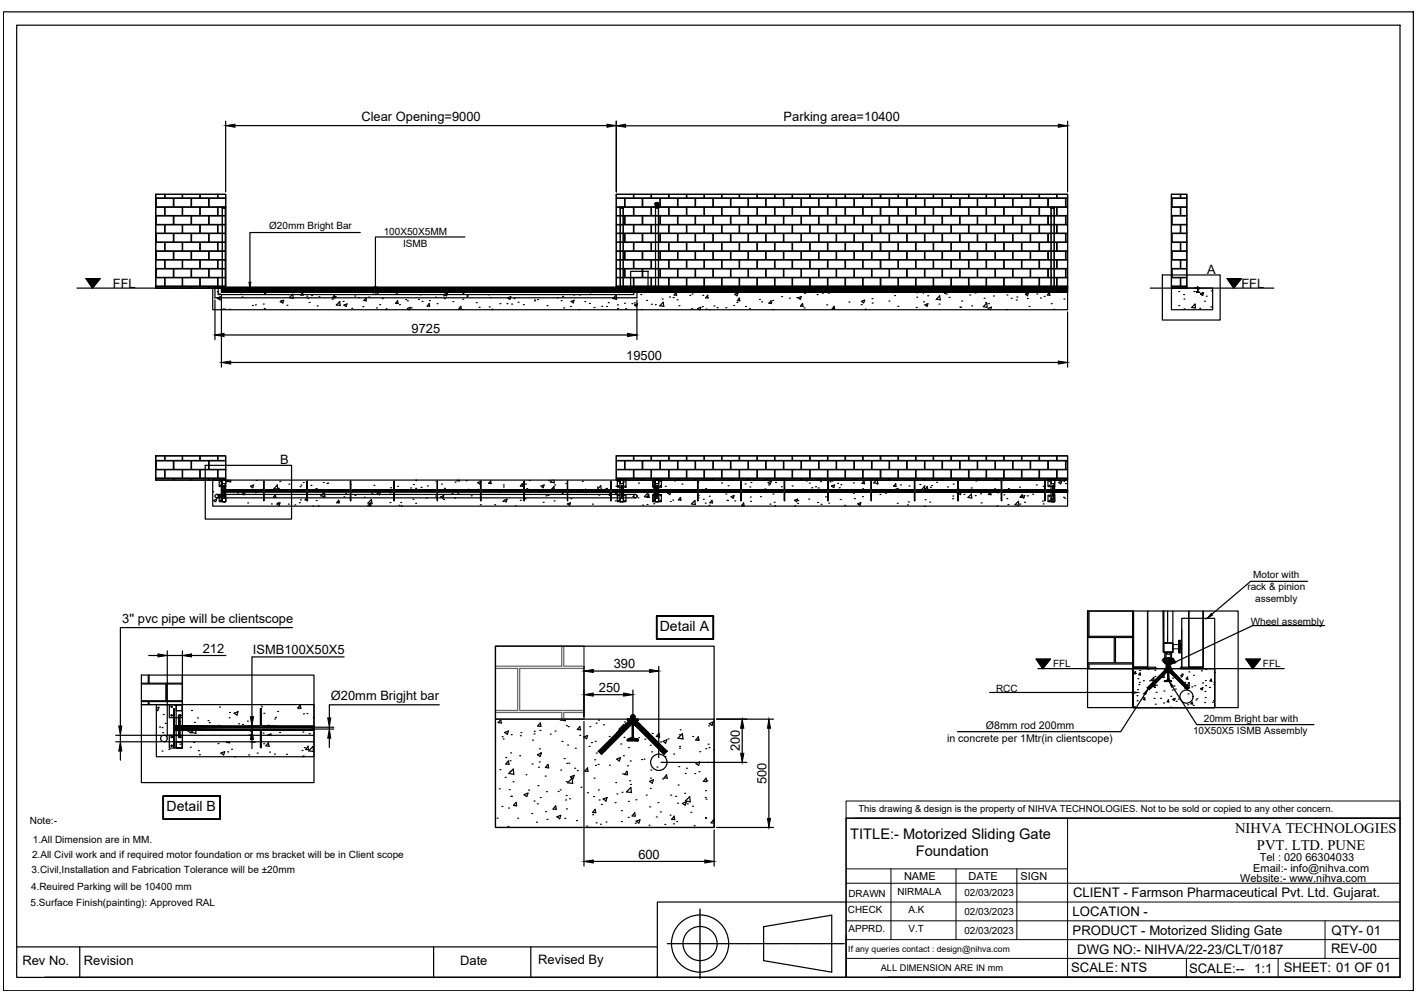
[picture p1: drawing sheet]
<svg xmlns="http://www.w3.org/2000/svg" width="297mm" height="210mm" viewBox="0 0 297 210" stroke-linecap="round" stroke-linejoin="round" font-family="sans-serif">
<defs><g id="words">
<g font-size="3.1">
<text x="178.1" y="175.7">TITLE:- Motorized Sliding Gate</text>
<text x="191.8" y="179.4">Foundation</text>
<text x="258.7" y="174.6">NIHVA TECHNOLOGIES</text>
<text x="263.3" y="178">PVT. LTD. PUNE</text>
</g>
<g font-size="3">
<text x="138.2" y="132.2">Detail A</text>
<text x="34.9" y="170">Detail B</text>
</g>
<g font-size="2.8">
<text x="224.7" y="191.9">LOCATION -</text>
<text x="224.8" y="187.9">CLIENT - Farmson Pharmaceutical Pvt. Ltd. Gujarat.</text>
<text x="224.7" y="195.8">PRODUCT - Motorized Sliding Gate</text>
<text x="278.9" y="195.8">QTY- 01</text>
<text x="224.4" y="203.7">SCALE: NTS</text>
<text x="225.7" y="199.8">DWG NO:- NIHVA/22-23/CLT/0187</text>
<text x="249.1" y="203.7">SCALE:--</text>
<text x="262.7" y="203.7">1:1</text>
<text x="268.9" y="203.7">SHEET: 01 OF 01</text>
<text x="278.8" y="199.7">REV-00</text>
</g>
<g font-size="2.7">
<text x="75.7" y="25.3">Clear Opening=9000</text>
<text x="164.2" y="25.3">Parking area=10400</text>
<text x="252.9" y="57.4">A</text>
<text x="23.7" y="60.3">FFL</text>
<text x="260" y="60.3">FFL</text>
<text x="86.2" y="69.7">9725</text>
<text x="131.2" y="75.4">19500</text>
<text x="58.7" y="97.3">B</text>
<text x="25.6" y="130.5">3'' pvc pipe will be clientscope</text>
<text x="42.5" y="136.8">212</text>
<text x="53" y="137.1">ISMB100X50X5</text>
<text x="128.6" y="140">390</text>
<text x="69.3" y="146.6">Ø20mm Brigjht bar</text>
<text x="125.5" y="145">250</text>
<text x="155" y="157.4" transform="rotate(-90 155 157.4)">200</text>
<text x="160.6" y="164.2" transform="rotate(-90 160.6 164.2)">500</text>
<text x="133.7" y="179.9">600</text>
<text x="4.7" y="202.2">Rev No.</text>
<text x="17.6" y="202.2">Revision</text>
<text x="96.4" y="202.2">Date</text>
<text x="112.7" y="201.9">Revised By</text>
</g>
<g font-size="2.3">
<text x="189.4" y="184.4">NAME</text>
<text x="202.9" y="184.4">DATE</text>
<text x="213.8" y="184.4">SIGN</text>
<text x="259.8" y="184.7">Website:- www.nihva.com</text>
<text x="262.5" y="182.7">Email:- info@nihva.com</text>
<text x="263.9" y="180.3">Tel : 020 66304033</text>
</g>
<g font-size="2.2">
<text x="198.4" y="155.4">in concrete per 1Mtr(in clientscope)</text>
<text x="206.5" y="152.8">Ø8mm rod 200mm</text>
</g>
<g font-size="2.1">
<text x="56.4" y="47.9">Ø20mm Bright Bar</text>
<text x="80.4" y="49.2">100X50X5MM</text>
<text x="84.4" y="51.7">ISMB</text>
<text x="261.3" y="123.7">rack &amp; pinion</text>
<text x="262.5" y="121.1">Motor with</text>
<text x="262" y="130.9">Wheel assembly</text>
<text x="262.9" y="126.2">assembly</text>
<text x="220.6" y="139.8">FFL</text>
<text x="264.6" y="139.8">FFL</text>
<text x="208.6" y="144.9">RCC</text>
<text x="249.9" y="153.7">10X50X5 ISMB Assembly</text>
<text x="252.2" y="151.2">20mm Bright bar with</text>
<text x="6.3" y="172.6">Note:-</text>
<text x="6.7" y="179.7">2.All Civil work and if required motor foundation or ms bracket will be in Client scope</text>
<text x="6.9" y="176.6">1.All Dimension are in MM.</text>
<text x="6.6" y="182.8">3.Civil,Installation and Fabrication Tolerance will be ±20mm</text>
<text x="6.4" y="189.8">5.Surface Finish(painting): Approved RAL</text>
<text x="6.5" y="186.5">4.Reuired Parking will be 10400 mm</text>
<text x="177.6" y="191.3">CHECK</text>
<text x="177.7" y="187.8">DRAWN</text>
<text x="188" y="187.4">NIRMALA</text>
<text x="190.3" y="191.3">A.K</text>
<text x="202" y="187.6">02/03/2023</text>
<text x="202" y="191.6">02/03/2023</text>
<text x="177.7" y="195.2">APPRD.</text>
<text x="190.3" y="195.3">V.T</text>
<text x="202" y="195.6">02/03/2023</text>
</g>
<text font-size="2" x="179.8" y="170">This drawing &amp; design is the property of NIHVA TECHNOLOGIES. Not to be sold or copied to any other concern.</text>
<text font-size="1.9" x="184.5" y="203.4">ALL DIMENSION ARE IN mm</text>
<text font-size="1.8" x="177.7" y="199.3">If any queries contact : design@nihva.com</text>
</g></defs>
<!-- layer: 0 -->
<g fill="none" stroke="#000" stroke-width=".25">
<path d="M.7 2.5h295.4v205h-295.4zM3.5 5.3h289.8v199.5h-289.8zM47.3 25.4v14.8M49.2 26.3h78M129.1 25.4v14.8M131 26.4h90.7M223.6 25.4v14.8M18 58.4h3l-1.6 2zM32.6 40.7h14.7v19.7h-14.7zM32.6 41.6h.1M32.6 45.2h.1M32.6 48.9h.1"/>
<path d="M32.6 52.6h.1M32.6 56.3h.1M32.6 43.3h.1M32.6 47h.1M32.6 50.7h.1M32.6 54.4h.1M32.6 58.1h.1M32.6 43.4h1.9v1.8h-1.9M32.6 47.1h1.9v1.7h-1.9M32.6 50.8h1.9v1.8h-1.9M32.6 54.5h1.9v1.7h-1.9M32.6 58.2h1.9v1.7h-1.9"/>
<path d="M32.6 41.6v1.7M32.6 45.2v1.8M32.6 48.9v1.8M32.6 52.6v1.8M32.6 56.3v1.8M32.7 41.6h3.6v1.7h-3.6zM32.7 45.2h3.6v1.8h-3.6zM32.7 48.9h3.6v1.8h-3.6zM32.7 52.6h3.6v1.8h-3.6zM32.7 56.3h3.6v1.8h-3.6zM34.5 40.7v.8h-1.9M34.6 43.4h3.6v1.8h-3.6z"/>
<path d="M34.6 47.1h3.6v1.7h-3.6zM34.6 50.8h3.6v1.8h-3.6zM34.6 54.5h3.6v1.7h-3.6zM34.6 58.2h3.6v1.7h-3.6zM34.6 40.7v.8h3.6v-.8M36.4 41.6h3.6v1.7h-3.6zM36.4 45.2h3.6v1.8h-3.6zM36.4 48.9h3.6v1.8h-3.6zM36.4 52.6h3.6v1.8h-3.6zM36.4 56.3h3.6v1.8h-3.6zM38.3 43.4h3.6v1.8h-3.6zM38.3 47.1h3.6v1.7h-3.6z"/>
<path d="M38.3 50.8h3.6v1.8h-3.6zM38.3 54.5h3.6v1.7h-3.6zM38.3 58.2h3.6v1.7h-3.6zM38.3 40.7v.8h3.6v-.8M40.1 41.6h3.6v1.7h-3.6zM40.1 45.2h3.6v1.8h-3.6zM40.1 48.9h3.6v1.8h-3.6zM40.1 52.6h3.6v1.8h-3.6zM40.1 56.3h3.6v1.8h-3.6zM41.9 43.4h3.7v1.8h-3.7zM41.9 47.1h3.7v1.7h-3.7zM41.9 50.8h3.7v1.8h-3.7z"/>
<path d="M41.9 54.5h3.7v1.7h-3.7zM41.9 58.2h3.7v1.7h-3.7zM41.9 40.7v.8h3.7v-.8M45.7 40.7v.8h1.6M46.5 43.4h.8v.1h-.8zM46.6 43.5h.6v16.8h-.6zM47.3 41.6h-3.5v1.7h3.5M47.3 43.4h-1.6v1.8h1.6M47.3 45.2h-3.5v1.8h3.5M47.3 47.1h-1.6v1.7h1.6M47.3 48.9h-3.5v1.8h3.5M47.3 50.8h-1.6v1.8h1.6"/>
<path d="M47.3 52.6h-3.5v1.8h3.5M47.3 54.5h-1.6v1.7h1.6M47.3 56.3h-3.5v1.8h3.5M47.3 58.2h-1.6v1.7h1.6M75.5 48.7h-23.1v10.4M97.4 49.6h-18.8v10.5M129.1 40.7h94.5v19.7h-94.5zM129.1 41.6h1.7v1.7h-1.7M129.1 43.4h3.6v1.8h-3.6M129.1 45.2h1.7v1.8h-1.7M129.1 47.1h3.6v1.7h-3.6M129.1 48.9h1.7v1.8h-1.7"/>
<path d="M129.1 50.8h3.6v1.8h-3.6M129.1 52.6h1.7v1.8h-1.7M129.1 54.5h3.6v1.7h-3.6M129.1 56.3h1.7v1.8h-1.7M129.1 58.2h3.6v1.7h-3.6M129.9 43.5h.6v16.8h-.6zM129.9 43.4h.6v.1h-.6zM130.9 41.6h3.6v1.7h-3.6zM130.9 45.2h3.6v1.8h-3.6zM130.9 48.9h3.6v1.8h-3.6zM130.9 52.6h3.6v1.8h-3.6zM130.9 56.3h3.6v1.8h-3.6z"/>
<path d="M132.1 56.8h3.6v3.6h-3.6zM132.7 40.7v.8h-3.6M132.8 43.4h3.6v1.8h-3.6zM132.8 47.1h3.6v1.7h-3.6zM132.8 50.8h3.6v1.8h-3.6zM132.8 54.5h3.6v1.7h-3.6zM132.8 58.2h3.6v1.7h-3.6zM132.8 40.7v.8h3.6v-.8M134.6 41.6h3.6v1.7h-3.6zM134.6 45.2h3.6v1.8h-3.6zM134.6 48.9h3.6v1.8h-3.6zM134.6 52.6h3.6v1.8h-3.6z"/>
<path d="M134.6 56.3h3.6v1.8h-3.6zM136.5 43.4h3.6v1.8h-3.6zM136.5 47.1h3.6v1.7h-3.6zM136.5 50.8h3.6v1.8h-3.6zM136.5 54.5h3.6v1.7h-3.6zM136.5 58.2h3.6v1.7h-3.6zM136.5 40.7v.8h3.6v-.8M137.3 43.3l-.1 .1h.9l-.1-.1M137.3 43.3h.7zM137.3 43.3v-.5a.36 .36 0 0 1 .3-.4 .36 .36 0 0 1 .4 .4v.5M137.3 43.5h.7v16.8h-.7zM137.3 43.4h.7v.1h-.7z"/>
<path d="M138.3 41.6h3.6v1.7h-3.6zM138.3 45.2h3.6v1.8h-3.6zM138.3 48.9h3.6v1.8h-3.6zM138.3 52.6h3.6v1.8h-3.6zM138.3 56.3h3.6v1.8h-3.6zM140.2 43.4h3.6v1.8h-3.6zM140.2 47.1h3.6v1.7h-3.6zM140.2 50.8h3.6v1.8h-3.6zM140.2 54.5h3.6v1.7h-3.6zM140.2 58.2h3.6v1.7h-3.6zM140.2 40.7v.8h3.6v-.8M142 41.6h3.6v1.7h-3.6z"/>
<path d="M142 45.2h3.6v1.8h-3.6zM142 48.9h3.6v1.8h-3.6zM142 52.6h3.6v1.8h-3.6zM142 56.3h3.6v1.8h-3.6zM143.9 43.4h3.6v1.8h-3.6zM143.9 47.1h3.6v1.7h-3.6zM143.9 50.8h3.6v1.8h-3.6zM143.9 54.5h3.6v1.7h-3.6zM143.9 58.2h3.6v1.7h-3.6zM143.9 40.7v.8h3.6v-.8M145.7 41.6h3.6v1.7h-3.6zM145.7 45.2h3.6v1.8h-3.6z"/>
<path d="M145.7 48.9h3.6v1.8h-3.6zM145.7 52.6h3.6v1.8h-3.6zM145.7 56.3h3.6v1.8h-3.6zM147.6 43.4h3.6v1.8h-3.6zM147.6 47.1h3.6v1.7h-3.6zM147.6 50.8h3.6v1.8h-3.6zM147.6 54.5h3.6v1.7h-3.6zM147.6 58.2h3.6v1.7h-3.6zM147.6 40.7v.8h3.6v-.8M149.4 41.6h3.6v1.7h-3.6zM149.4 45.2h3.6v1.8h-3.6zM149.4 48.9h3.6v1.8h-3.6z"/>
<path d="M149.4 52.6h3.6v1.8h-3.6zM149.4 56.3h3.6v1.8h-3.6zM151.2 43.4h3.6v1.8h-3.6zM151.2 47.1h3.6v1.7h-3.6zM151.2 50.8h3.6v1.8h-3.6zM151.2 54.5h3.6v1.7h-3.6zM151.2 58.2h3.6v1.7h-3.6zM151.2 40.7v.8h3.6v-.8M153.1 41.6h3.6v1.7h-3.6zM153.1 45.2h3.6v1.8h-3.6zM153.1 48.9h3.6v1.8h-3.6zM153.1 52.6h3.6v1.8h-3.6z"/>
<path d="M153.1 56.3h3.6v1.8h-3.6zM154.9 43.4h3.7v1.8h-3.7zM154.9 47.1h3.7v1.7h-3.7zM154.9 50.8h3.7v1.8h-3.7zM154.9 54.5h3.7v1.7h-3.7zM154.9 58.2h3.7v1.7h-3.7zM154.9 40.7v.8h3.7v-.8M156.8 41.6h3.6v1.7h-3.6zM156.8 45.2h3.6v1.8h-3.6zM156.8 48.9h3.6v1.8h-3.6zM156.8 52.6h3.6v1.8h-3.6zM156.8 56.3h3.6v1.8h-3.6z"/>
<path d="M158.7 43.4h3.5v1.8h-3.5zM158.7 47.1h3.5v1.7h-3.5zM158.7 50.8h3.5v1.8h-3.5zM158.7 54.5h3.5v1.7h-3.5zM158.7 58.2h3.5v1.7h-3.5zM158.7 40.7v.8h3.5v-.8M160.5 41.6h3.6v1.7h-3.6zM160.5 45.2h3.6v1.8h-3.6zM160.5 48.9h3.6v1.8h-3.6zM160.5 52.6h3.6v1.8h-3.6zM160.5 56.3h3.6v1.8h-3.6zM162.3 43.4h3.6v1.8h-3.6z"/>
<path d="M162.3 47.1h3.6v1.7h-3.6zM162.3 50.8h3.6v1.8h-3.6zM162.3 54.5h3.6v1.7h-3.6zM162.3 58.2h3.6v1.7h-3.6zM162.3 40.7v.8h3.6v-.8M164.2 41.6h3.6v1.7h-3.6zM164.2 45.2h3.6v1.8h-3.6zM164.2 48.9h3.6v1.8h-3.6zM164.2 52.6h3.6v1.8h-3.6zM164.2 56.3h3.6v1.8h-3.6zM166 43.4h3.6v1.8h-3.6zM166 47.1h3.6v1.7h-3.6z"/>
<path d="M166 50.8h3.6v1.8h-3.6zM166 54.5h3.6v1.7h-3.6zM166 58.2h3.6v1.7h-3.6zM166 40.7v.8h3.6v-.8M167.9 41.6h3.6v1.7h-3.6zM167.9 45.2h3.6v1.8h-3.6zM167.9 48.9h3.6v1.8h-3.6zM167.9 52.6h3.6v1.8h-3.6zM167.9 56.3h3.6v1.8h-3.6zM169.7 43.4h3.6v1.8h-3.6zM169.7 47.1h3.6v1.7h-3.6zM169.7 50.8h3.6v1.8h-3.6z"/>
<path d="M169.7 54.5h3.6v1.7h-3.6zM169.7 58.2h3.6v1.7h-3.6zM169.7 40.7v.8h3.6v-.8M171.6 41.6h3.6v1.7h-3.6zM171.6 45.2h3.6v1.8h-3.6zM171.6 48.9h3.6v1.8h-3.6zM171.6 52.6h3.6v1.8h-3.6zM171.6 56.3h3.6v1.8h-3.6zM173.4 43.4h3.6v1.8h-3.6zM173.4 47.1h3.6v1.7h-3.6zM173.4 50.8h3.6v1.8h-3.6zM173.4 54.5h3.6v1.7h-3.6z"/>
<path d="M173.4 58.2h3.6v1.7h-3.6zM173.4 40.7v.8h3.6v-.8M175.2 41.6h3.7v1.7h-3.7zM175.2 45.2h3.7v1.8h-3.7zM175.2 48.9h3.7v1.8h-3.7zM175.2 52.6h3.7v1.8h-3.7zM175.2 56.3h3.7v1.8h-3.7zM177.1 43.4h3.6v1.8h-3.6zM177.1 47.1h3.6v1.7h-3.6zM177.1 50.8h3.6v1.8h-3.6zM177.1 54.5h3.6v1.7h-3.6zM177.1 58.2h3.6v1.7h-3.6z"/>
<path d="M177.1 40.7v.8h3.6v-.8M179 41.6h3.6v1.7h-3.6zM179 45.2h3.6v1.8h-3.6zM179 48.9h3.6v1.8h-3.6zM179 52.6h3.6v1.8h-3.6zM179 56.3h3.6v1.8h-3.6zM180.8 43.4h3.6v1.8h-3.6zM180.8 47.1h3.6v1.7h-3.6zM180.8 50.8h3.6v1.8h-3.6zM180.8 54.5h3.6v1.7h-3.6zM180.8 58.2h3.6v1.7h-3.6zM180.8 40.7v.8h3.6v-.8"/>
<path d="M182.7 41.6h3.6v1.7h-3.6zM182.7 45.2h3.6v1.8h-3.6zM182.7 48.9h3.6v1.8h-3.6zM182.7 52.6h3.6v1.8h-3.6zM182.7 56.3h3.6v1.8h-3.6zM184.5 43.4h3.6v1.8h-3.6zM184.5 47.1h3.6v1.7h-3.6zM184.5 50.8h3.6v1.8h-3.6zM184.5 54.5h3.6v1.7h-3.6zM184.5 58.2h3.6v1.7h-3.6zM184.5 40.7v.8h3.6v-.8M186.3 41.6h3.6v1.7h-3.6z"/>
<path d="M186.3 45.2h3.6v1.8h-3.6zM186.3 48.9h3.6v1.8h-3.6zM186.3 52.6h3.6v1.8h-3.6zM186.3 56.3h3.6v1.8h-3.6zM188.2 43.4h3.6v1.8h-3.6zM188.2 47.1h3.6v1.7h-3.6zM188.2 50.8h3.6v1.8h-3.6zM188.2 54.5h3.6v1.7h-3.6zM188.2 58.2h3.6v1.7h-3.6zM188.2 40.7v.8h3.6v-.8M190 41.6h3.7v1.7h-3.7zM190 45.2h3.7v1.8h-3.7z"/>
<path d="M190 48.9h3.7v1.8h-3.7zM190 52.6h3.7v1.8h-3.7zM190 56.3h3.7v1.8h-3.7zM191.9 43.4h3.6v1.8h-3.6zM191.9 47.1h3.6v1.7h-3.6zM191.9 50.8h3.6v1.8h-3.6zM191.9 54.5h3.6v1.7h-3.6zM191.9 58.2h3.6v1.7h-3.6zM191.9 40.7v.8h3.6v-.8M193.7 41.6h3.6v1.7h-3.6zM193.7 45.2h3.6v1.8h-3.6zM193.7 48.9h3.6v1.8h-3.6z"/>
<path d="M193.7 52.6h3.6v1.8h-3.6zM193.7 56.3h3.6v1.8h-3.6zM195.6 43.4h3.6v1.8h-3.6zM195.6 47.1h3.6v1.7h-3.6zM195.6 50.8h3.6v1.8h-3.6zM195.6 54.5h3.6v1.7h-3.6zM195.6 58.2h3.6v1.7h-3.6zM195.6 40.7v.8h3.6v-.8M197.4 41.6h3.6v1.7h-3.6zM197.4 45.2h3.6v1.8h-3.6zM197.4 48.9h3.6v1.8h-3.6zM197.4 52.6h3.6v1.8h-3.6z"/>
<path d="M197.4 56.3h3.6v1.8h-3.6zM199.3 43.4h3.6v1.8h-3.6zM199.3 47.1h3.6v1.7h-3.6zM199.3 50.8h3.6v1.8h-3.6zM199.3 54.5h3.6v1.7h-3.6zM199.3 58.2h3.6v1.7h-3.6zM199.3 40.7v.8h3.6v-.8M201.1 41.6h3.6v1.7h-3.6zM201.1 45.2h3.6v1.8h-3.6zM201.1 48.9h3.6v1.8h-3.6zM201.1 52.6h3.6v1.8h-3.6zM201.1 56.3h3.6v1.8h-3.6z"/>
<path d="M203 43.4h3.6v1.8h-3.6zM203 47.1h3.6v1.7h-3.6zM203 50.8h3.6v1.8h-3.6zM203 54.5h3.6v1.7h-3.6zM203 58.2h3.6v1.7h-3.6zM203 40.7v.8h3.6v-.8M204.8 41.6h3.6v1.7h-3.6zM204.8 45.2h3.6v1.8h-3.6zM204.8 48.9h3.6v1.8h-3.6zM204.8 52.6h3.6v1.8h-3.6zM204.8 56.3h3.6v1.8h-3.6zM206.7 43.4h3.6v1.8h-3.6z"/>
<path d="M206.7 47.1h3.6v1.7h-3.6zM206.7 50.8h3.6v1.8h-3.6zM206.7 54.5h3.6v1.7h-3.6zM206.7 58.2h3.6v1.7h-3.6zM206.7 40.7v.8h3.6v-.8M208.5 41.6h3.6v1.7h-3.6zM208.5 45.2h3.6v1.8h-3.6zM208.5 48.9h3.6v1.8h-3.6zM208.5 52.6h3.6v1.8h-3.6zM208.5 56.3h3.6v1.8h-3.6zM210.3 43.4h3.7v1.8h-3.7zM210.3 47.1h3.7v1.7h-3.7z"/>
<path d="M210.3 50.8h3.7v1.8h-3.7zM210.3 54.5h3.7v1.7h-3.7zM210.3 58.2h3.7v1.7h-3.7zM210.3 40.7v.8h3.7v-.8M212.2 41.6h3.6v1.7h-3.6zM212.2 45.2h3.6v1.8h-3.6zM212.2 48.9h3.6v1.8h-3.6zM212.2 52.6h3.6v1.8h-3.6zM212.2 56.3h3.6v1.8h-3.6zM214.1 43.4h3.6v1.8h-3.6zM214.1 47.1h3.6v1.7h-3.6zM214.1 50.8h3.6v1.8h-3.6z"/>
<path d="M214.1 54.5h3.6v1.7h-3.6zM214.1 58.2h3.6v1.7h-3.6zM214.1 40.7v.8h3.6v-.8M215.9 41.6h3.6v1.7h-3.6zM215.9 45.2h3.6v1.8h-3.6zM215.9 48.9h3.6v1.8h-3.6zM215.9 52.6h3.6v1.8h-3.6zM215.9 56.3h3.6v1.8h-3.6zM217.7 43.4h3.6v1.8h-3.6zM217.7 47.1h3.6v1.7h-3.6zM217.7 50.8h3.6v1.8h-3.6zM217.7 54.5h3.6v1.7h-3.6z"/>
<path d="M217.7 58.2h3.6v1.7h-3.6zM217.7 40.7v.8h3.6v-.8M219.6 41.6h3.6v1.7h-3.6zM219.6 45.2h3.6v1.8h-3.6zM219.6 48.9h3.6v1.8h-3.6zM219.6 52.6h3.6v1.8h-3.6zM219.6 56.3h3.6v1.8h-3.6zM220.1 43.4h.8v.1h-.8zM220.2 43.5h.6v16.8h-.6zM221.4 40.7v.8h2.2M223.6 41.6h-.3v1.7h.3M223.6 43.4h-2.2v1.8h2.2"/>
<path d="M223.6 45.2h-.3v1.8h.3M223.6 47.1h-2.2v1.7h2.2M223.6 48.9h-.3v1.8h.3M223.6 50.8h-2.2v1.8h2.2M223.6 52.6h-.3v1.8h.3M223.6 54.5h-2.2v1.7h2.2M223.6 56.3h-.3v1.8h.3M223.6 58.2h-2.2v1.7h2.2M243.5 57.6h12.1v9.4h-12.1zM245.4 40.7h3.2v19.7h-3.2zM245.4 41.6v1.7M245.4 43.4h1.9v1.8h-1.9"/>
<path d="M245.4 45.2v1.8M245.4 47.1h1.9v1.7h-1.9M245.4 48.9v1.8M245.4 50.8h1.9v1.8h-1.9M245.4 52.6v1.8M245.4 54.5h1.9v1.7h-1.9M245.4 56.3v1.8M245.4 58.2h1.9v1.7h-1.9M247.3 40.7v.8h-1.9M247.3 40.7v.8h1.3M248.6 41.6h-3.1v1.7h3.1M248.6 43.4h-1.3v1.8h1.3"/>
<path d="M248.6 45.2h-3.1v1.8h3.1M248.6 47.1h-1.3v1.7h1.3M248.6 48.9h-3.1v1.8h3.1M248.6 50.8h-1.3v1.8h1.3M248.6 52.6h-3.1v1.8h3.1M248.6 54.5h-1.3v1.7h1.3M248.6 56.3h-3.1v1.8h3.1M248.6 58.2h-1.3v1.7h1.3M257.1 58.4h2.9l-1.6 2zM16.1 60.4h207.5M32.6 60h.1M32.6 60v.4"/>
<path d="M32.7 60.4v-.4h3.6v.4M36.4 60.4v-.4h3.6v.4M40.1 60.4v-.4h3.6v.4M44.6 60.4h179v4.5h-179zM45 60.4v2h88.4v-2M45 62.9v8.2M45.5 61.1h.1M45.7 60.4v1.3h87v-1.3M45.8 60.3l1.4 .1zM46 61.6h.1M46 62.8h.1M46.1 62.2l-.1 .5-.5-.3 .7-.2"/>
<path d="M46.4 60.1h177.2v.3h-177.2zM46.4 60.4h177.2v.8h-177.2zM46.4 61.8v15.1M46.7 64.8h.1M46.9 70.2h84.6M47 64.8h.1M47.3 60h-3.5v.4M48.1 64.8h.1M48.3 75.9h173.4M49.4 61.1h.1M50 60.4l-.3 .2 .6 .1M50.2 60.4v.3"/>
<path d="M50.5 61.3h.1M50.7 62.2h.1M51.2 60.4l-.5 .4 .8 .1v-.5M52.9 64h.1M53.5 63.9h.1M55.1 63.7h.1M55.3 60.4h.1M55.4 64.6h.1M55.4 61.5h.1M55.5 61.5h.1M56.8 60.7l.1 .6M56.8 60.7l-.4 .5 .5 .1"/>
<path d="M58.4 60.5h.1M58.7 63.2h.1M58.9 63h.1M59.4 62.9l-.6 .2M59.4 62.9l-.1 .6-.5-.3M60.1 64h.1M60.2 60.9h.1M60.4 61.7h.1M60.6 62.3l.7-.7 .1 .9zM63.3 60.7h.1M63.5 61.8l-.1-.5-.4 .5h.5M64.2 62h.1"/>
<path d="M64.5 62.5h.1M64.8 63.4h.1M65.3 61.9h.1M66.4 64.1h.1M66.7 60.4l.3 .1v-.1M66.8 62.2h.1M68.3 60.9h.1M69.6 62.7h.1M69.6 61.1h.1M70 61.8l.1 .6M70 61.8l-.4 .6h.6M70.2 62.1h.1"/>
<path d="M70.3 61.7h.1M70.4 63.9l.9 .1M70.5 63.9l.7-.8 .1 .9M71.9 63.1h.1M72 63.9l.7-.2-.2 .5zM73.2 61.1h.1M73.7 64.6h.1M74.3 62h.1M75.1 62.3h.1M76 64.2h.1M76.1 60.9h.1M76.7 63v-.6l-.5 .5 .6 .1"/>
<path d="M77.2 62.2h.1M78.1 61.3h.1M78.4 60.6h.1M78.9 64.5h.1M79 61.5h.1M79.5 63.8h.1M80.1 62.6h.1M80.5 60.6l-.7 .3M80.5 60.7l-.3 .5-.4-.3M80.8 64.9l.2-.2 .1 .2M82.6 61.3h.1M83 61.5h.1"/>
<path d="M83.3 63l.1 .6M83.3 63l-.4 .5 .5 .1M83.7 63.8h.1M83.8 60.7h.1M85 62.8h.1M85.3 63h.1M85.3 64.7l.4 .2M86 64.4l-.7 .2M86 64.4l-.2 .5M86.1 64.5h.1M87.7 62.7h.1M88 60.4h.1"/>
<path d="M88 61.8h.1M88.4 63.1h.1M89.9 63h.1M90 64.2l-.1-.6-.4 .5 .5 .1M91.2 62.3h.1M91.6 63.6h.1M92.9 62h.1M93.1 62.6h.1M93.1 61.7l.6-.3-.2 .6zM94.9 63.2h.1M96.1 64.7l.6 .1M96.5 64.2l.1 .6"/>
<path d="M96.5 64.2l-.4 .5M96.9 64.8h.1M96.9 62.7h.1M97 61.5h.1M97.8 62.1h.1M97.9 61.9h.1M99.3 61.2h.1M99.8 63.4h.1M100.4 64.4h.1M102.3 61.8h.1M102.5 64.3h.1M102.6 61.2h.1"/>
<path d="M102.8 62.3h.1M102.8 60.7h.1M103.2 64.8v.1M103.2 64.8l-.1 .1M104.7 63.6h.1M106.2 63.6h.1M107 62.1l-.6 .3M107 62.2l-.2 .5-.4-.3M107.2 63.7h.1M107.3 60.6h.1M107.7 60.8h.1M107.7 62.6h.1"/>
<path d="M108.5 63.3h.1M109.6 63.8h.1M112 63h.1M112 62.9h.1M112.6 62.8h.1M114.6 64h.1M116.7 62.4h.1M117.5 63h.1M117.8 62.1h.1M118.1 64.5h.1M119.2 60.4l-.7 .6 .8 .1M119.2 60.4l.1 .8"/>
<path d="M119.5 64.2h.1M119.6 63.1l.7-.2-.2 .5zM120.2 61.8h.1M121.3 64.8h.1M121.4 61.8h.1M122.5 63.2h.1M123.5 63.6h.1M123.6 61.3h.1M124.4 64.4h.1M126.1 64.2h.1M126.1 61.1h.1M127.1 64.2h.1"/>
<path d="M127.4 63.4h.1M127.6 60.4l.2 .1 .1-.1M128.2 60.4l-.2 .2 .5 .1M128.4 60.4l.1 .3M128.8 62.6h.1M129.1 61.8l.1 .9M129.1 60h1.7v.4M129.1 61.8l-.7 .8h.8M129.3 60.3l1.8 .1zM129.4 63.9h.1M129.4 64.6h.1M129.5 60.6h.1"/>
<path d="M130.8 63.5h.1M130.9 60.4h.1M130.9 60.4v-.4h3.6v.4M131 64.7h.1M132.4 63.6h.1M132.9 63.4h.1M133.4 62.9v8.2M133.5 63.6l-.6 .3 .4 .3 .2-.5M134.2 61.7h.1M134.3 64.8h.1M134.6 60.4v-.4h3.6v.4M135.1 61.3l-.1-.6-.4 .5 .5 .1"/>
<path d="M135.5 62.9h.1M136.5 63.7h.1M136.7 60.3l1.8 .1zM137.3 63.8h.1M138.2 64.1l.7-.8 .2 .9M138.2 64l.9 .2M138.3 60.4v-.4h3.6v.4M138.7 62.6h.1M139.6 60.8h.1M140.2 62.2h.1M140.7 60.9l.6-.3-.2 .6zM141 62.3h.1"/>
<path d="M141.6 61.3l.1 .6M141.6 61.3l-.4 .5h.6M141.8 62.8h.1M142 60.4v-.4h3.6v.4M142.2 64h.1M144.5 61.9h.1M144.9 64.7h.1M145 61.6h.1M145.7 60.4v-.4h3.6v.4M146.5 64.9l-.3-.3 .6-.2-.2 .5M147.1 64.2h.1M147.2 61.9h.1"/>
<path d="M147.9 64.8h.1M148.2 61.9l.1 .5M148.3 61.8l-.5 .6h.6M148.7 64.9h.1M149.4 60.4v-.4h3.6v.4M149.5 64.1h.1M149.7 61h.1M150.2 64.5h.1M150.4 61.1h.1M152 64.5h.1M152.6 60.9h.1M152.6 60.8h.1"/>
<path d="M153.1 60.4v-.4h3.6v.4M153.7 64h.1M154.3 63.4h.1M154.6 61.4l-.6 .2M154.6 61.4l-.2 .6-.5-.3M154.8 62.4l.2 .6M154.9 62.4l-.4 .6h.5M156.2 60.4h.1M156.2 64.2h.1M156.8 60.4v-.4h3.6v.4M157 64.7h.1M159.1 62.7h.1"/>
<path d="M159.5 63.2h.1M160.5 60.4v-.4h3.6v.4M161.5 63.3h.1M161.6 63.6l-.5-.1 .4-.5 .1 .6M161.9 62.9h.1M161.9 64.8h.1M163.7 62.1h.1M164.2 60.4v-.4h3.6v.4M165.3 62.5h.1M166.9 62.3h.1M167.2 62.4l.6-.3-.1 .6zM167.9 60.4v-.4h3.6v.4"/>
<path d="M168.1 63.6l.1 .6M168.1 63.6l-.4 .5 .6 .1M168.4 64.5h.1M168.6 61.5h.1M168.6 60.4h.1M171.2 61.7h.1M171.6 60.4v-.4h3.6v.4M172.3 61.4h.1M173.2 63.9h.1M173.3 60.8h.1M173.5 61.4h.1M173.6 60.6h.1"/>
<path d="M174.6 64.6h.1M174.8 64.8l-.1-.6-.4 .5 .6 .1M175.2 60.4v-.4h3.7v.4M177 60.9h.1M177.7 60.5h.1M177.8 63.3h.1M178.5 60.8h.1M179 60.4v-.4h3.6v.4M180.4 63.8h.1M181.1 62.9l-.6 .2M181.1 62.9l-.2 .5-.4-.3M181.3 64.8l.1 .1"/>
<path d="M181.4 64.8l-.1 .1M182.7 62.6h.1M182.7 60.4v-.4h3.6v.4M182.7 63.5h.1M183.5 61h.1M186.2 63.1h.1M186.3 61.2l.8 .1M186.3 60.4v-.4h3.6v.4M187 60.4l.1 .9M187 60.4l-.7 .8M187.4 61.9h.1M188.1 64.2h.1"/>
<path d="M188.4 61.2h.1M188.5 60.4l.2 .1v-.1M190 60.4v-.4h3.7v.4M191.9 64.4h.1M192.1 61.3h.1M192.1 62.3h.1M193.3 61.4h.1M193.4 63.2h.1M193.7 60.4v-.4h3.6v.4M193.7 63.9l.7-.3-.2 .6zM194.3 62h.1M196.1 62.7l.7-.7 .2 .9"/>
<path d="M196.1 62.7l.9 .1M196.7 63.7h.1M196.8 60.6h.1M197.4 60.4v-.4h3.6v.4M197.9 61.5h.1M198.2 61.6h.1M198.8 62.3h.1M201.1 64.3h.1M201.1 60.4v-.4h3.6v.4M201.2 64.4h.1M201.5 63.1h.1M201.5 60.9l.7-.3-.2 .6-.5-.3"/>
<path d="M203.1 61.8h.1M203.6 64.1h.1M203.7 60.7h.1M204.2 61.4h.1M204.8 60.4v-.4h3.6v.4M206 60.4h.1M206.1 62.5h.1M206.4 60.4l-.3 .2 .6 .1M206.4 63.4h.1M206.6 60.4l.1 .3M206.7 63.5l.1 .9-.8-.2zM207 64.6l.4 .3"/>
<path d="M207.1 63.6h.1M207.7 64.3l-.7 .3M207.7 64.4l-.2 .5M208.1 62h.1M208.5 60.4v-.4h3.6v.4M209.6 60.5h.1M210.8 64.8h.1M210.9 61.8h.1M211.8 62.5h.1M212.2 60.4v-.4h3.6v.4M212.9 62.9h.1M213 62.2h.1"/>
<path d="M213.3 61.3l-.1-.6-.4 .5 .5 .1M214.8 61.6l.6-.2-.1 .6zM215.2 62.6h.1M215.5 64.2h.1M215.7 61.1h.1M215.9 60.4v-.4h3.6v.4M217.2 61.6h.1M218 62.4h.1M218.7 62.1h.1M219.4 60.3l1.4 .1zM219.6 60.4v-.4h3.6v.4M219.9 61.9v-.6l-.5 .5 .5 .1"/>
<path d="M220.2 63.6h.1M220.3 60.5h.1M220.8 64.8h.1M222.6 60.6h.1M222.9 62.6h.1M223.6 60h-.3v.4M223.6 65.3v11.6M240.9 60.4h26M245.4 60.4h8.6v4.5h-8.6zM245.4 60v.4M246.9 61.1h.1M246.9 64h.1"/>
<path d="M247.9 61.7h.1M248 62.6h.1M248.1 64.7h.1M248.6 60h-3.1v.4M250.1 61.1h.1M250.3 63.7l.1 .8-.8-.1zM250.6 60.4h.1M250.6 61.2h.1M250.6 61.2h.5M250.7 60.4h.1M250.7 61.2h.1M250.8 60.4l.1 .1"/>
<path d="M250.8 60.3l.1-.1v.2M250.8 60.2h.1M250.9 60.5l-.1 .7M250.9 60.1l-.1 .2M250.9 60.2h.1M250.9 60.5v.6M250.9 61.1l.1 .1M251.1 60.4l-.2 .1M251.1 61.2h.1M251.1 60.4h.1M251.3 64.6h.1M251.5 61.6l.6-.2-.1 .5-.5-.3"/>
<path d="M251.8 61.3h.1M252.3 63.1h.1M252.7 62h.1M253.6 64.3h.1M253.7 60.9h.1M32.6 95.5h14.7v5.1h-14.7zM32.6 96.5h.1M32.6 98.3h.1M32.6 96.5v1.8M32.6 98.4h1.9v1.7h-1.9M32.7 96.5h3.6v1.8h-3.6zM34.5 95.5v1h-1.9"/>
<path d="M34.6 95.5v1h3.6v-1M34.6 98.4h3.6v1.7h-3.6zM36.4 96.5h3.6v1.8h-3.6zM38.3 95.5v1h3.6v-1M38.3 98.4h3.6v1.7h-3.6zM40.1 96.5h3.6v1.8h-3.6zM41.9 95.5v1h3.7v-1M41.9 98.4h3.7v1.7h-3.7zM43 97.5h18.1v11.2h-18.1zM45.7 95.5v1h1.6M47.3 96.5h-3.5v1.8h3.5M47.3 98.4h-1.6v1.7h1.6"/>
<path d="M129.1 95.5h94.5v5.1h-94.5zM129.1 96.5h1.7v1.8h-1.7M129.1 98.4h3.6v1.7h-3.6M130.9 96.5h3.6v1.8h-3.6zM132.7 95.5v1h-3.6M132.8 95.5v1h3.6v-1M132.8 98.4h3.6v1.7h-3.6zM134.6 96.5h3.6v1.8h-3.6zM136.5 95.5v1h3.6v-1M136.5 98.4h3.6v1.7h-3.6zM138.3 96.5h3.6v1.8h-3.6zM140.2 95.5v1h3.6v-1"/>
<path d="M140.2 98.4h3.6v1.7h-3.6zM142 96.5h3.6v1.8h-3.6zM143.9 95.5v1h3.6v-1M143.9 98.4h3.6v1.7h-3.6zM145.7 96.5h3.6v1.8h-3.6zM147.6 95.5v1h3.6v-1M147.6 98.4h3.6v1.7h-3.6zM149.4 96.5h3.6v1.8h-3.6zM151.2 95.5v1h3.6v-1M151.2 98.4h3.6v1.7h-3.6zM153.1 96.5h3.6v1.8h-3.6zM154.9 95.5v1h3.7v-1"/>
<path d="M154.9 98.4h3.7v1.7h-3.7zM156.8 96.5h3.6v1.8h-3.6zM158.7 95.5v1h3.5v-1M158.7 98.4h3.5v1.7h-3.5zM160.5 96.5h3.6v1.8h-3.6zM162.3 95.5v1h3.6v-1M162.3 98.4h3.6v1.7h-3.6zM164.2 96.5h3.6v1.8h-3.6zM166 95.5v1h3.6v-1M166 98.4h3.6v1.7h-3.6zM167.9 96.5h3.6v1.8h-3.6zM169.7 95.5v1h3.6v-1"/>
<path d="M169.7 98.4h3.6v1.7h-3.6zM171.6 96.5h3.6v1.8h-3.6zM173.4 95.5v1h3.6v-1M173.4 98.4h3.6v1.7h-3.6zM175.2 96.5h3.7v1.8h-3.7zM177.1 95.5v1h3.6v-1M177.1 98.4h3.6v1.7h-3.6zM179 96.5h3.6v1.8h-3.6zM180.8 95.5v1h3.6v-1M180.8 98.4h3.6v1.7h-3.6zM182.7 96.5h3.6v1.8h-3.6zM184.5 95.5v1h3.6v-1"/>
<path d="M184.5 98.4h3.6v1.7h-3.6zM186.3 96.5h3.6v1.8h-3.6zM188.2 95.5v1h3.6v-1M188.2 98.4h3.6v1.7h-3.6zM190 96.5h3.7v1.8h-3.7zM191.9 95.5v1h3.6v-1M191.9 98.4h3.6v1.7h-3.6zM193.7 96.5h3.6v1.8h-3.6zM195.6 95.5v1h3.6v-1M195.6 98.4h3.6v1.7h-3.6zM197.4 96.5h3.6v1.8h-3.6zM199.3 95.5v1h3.6v-1"/>
<path d="M199.3 98.4h3.6v1.7h-3.6zM201.1 96.5h3.6v1.8h-3.6zM203 95.5v1h3.6v-1M203 98.4h3.6v1.7h-3.6zM204.8 96.5h3.6v1.8h-3.6zM206.7 95.5v1h3.6v-1M206.7 98.4h3.6v1.7h-3.6zM208.5 96.5h3.6v1.8h-3.6zM210.3 95.5v1h3.7v-1M210.3 98.4h3.7v1.7h-3.7zM212.2 96.5h3.6v1.8h-3.6zM214.1 95.5v1h3.6v-1"/>
<path d="M214.1 98.4h3.6v1.7h-3.6zM215.9 96.5h3.6v1.8h-3.6zM217.7 95.5v1h3.6v-1M217.7 98.4h3.6v1.7h-3.6zM219.6 96.5h3.6v1.8h-3.6zM221.4 95.5v1h2.2M223.6 98.4h-2.2v1.7h2.2M223.6 96.5h-.3v1.8h.3M32.6 100.3h.1M32.6 100.3v.3M32.7 100.6v-.3h3.6v.3M36.4 100.6v-.3h3.6v.3"/>
<path d="M40.1 100.6v-.3h3.6v.3M44.6 103h.1M44.6 100.6h179v5.4h-179zM44.7 104.8l.7-.2-.2 .5zM45.4 104.3h.1M45.4 103.6h87.7M45.4 104.3h87.7M45.9 100.6h1.4v1.3h-1.4zM45.9 103.7h1.4v1.4h-1.4zM46.4 102.8h177.2v.1h-177.2zM46.4 102.6h177.2v.5h-177.2zM46.4 103.1l.1 1.8z"/>
<path d="M46.4 100.8l.1 1.8zM46.6 100.6h.7v4.5h-.7zM46.9 101.7h.2M46.9 103.9h.2M47 105.1h.1M47 101.8h.1M47 102h.1M47 102.3v.2M47 102.5v.3M47 102.9v.2M47 103.1v.2M47 103.6h.1"/>
<path d="M47 103.8h.1M47 104h.1M47 101.6v.4M47 102.1v.1M47 103.4v.1M47 103.6v.2M47 103.9v.1M47.1 101.8h-.3l.1 2.2h.2M47.1 101.8v2.2M47.3 100.3h-3.5v.3M47.7 100.6l-.2 .2 .8 .2v-.4M47.8 100.6h.1"/>
<path d="M48.8 103.6h.1M49.8 103.3h.1M51.2 103.6l-.1-.5-.4 .5h.5M51.2 103.5h.1M51.9 105.4h.1M53.2 101.6l-.7 .2 .4 .4 .2-.6M53.5 103.2h.1M53.7 100.7h.1M55.1 102.3h.1M55.2 103.1l.1 1.8zM55.2 100.8l.1 1.8zM56.8 105.6h.1"/>
<path d="M57.8 104.2l-.1-.6-.4 .6h.5M58.1 101.6l.1 .9-.8-.2 .7-.7M58.2 105.4h.1M58.3 102.3h.1M58.6 100.9h.1M58.7 105.3l-.7 .3M58.7 105.4l-.3 .5-.4-.3M60.4 105.6h.1M60.5 101.4h.1M61.8 105.8h.1M62.7 105.3h.1M62.9 102h.1"/>
<path d="M62.9 104.7h.1M63.1 101.6h.1M63.5 101.1h.1M64.3 103.1l.1 1.8zM64.3 100.8l.1 1.8zM64.5 104.8l-.6-.1 .4-.5 .1 .6M65.1 101.7h.1M65.6 106h.1M65.8 102.6h.1M65.8 102.6l.6-.3-.1 .3M66.2 104.8h.1M66.7 106h.1"/>
<path d="M67.6 104.1h.1M67.7 101.1h.1M67.9 103.1l.2 .9-.9-.1zM68.5 101.3h.1M68.7 101.2h.1M70.9 105.1h.1M70.9 104.8l.1 .6M71 104.8l-.5 .5 .6 .1M72 104.1h.1M72.4 103.4h.1M73.4 101.5h.1M73.4 103.1l.1 1.8z"/>
<path d="M73.4 100.8l.1 1.8zM74.4 103.8h.1M76.3 104.2h.1M77 105.9h.1M77.7 105.9l-.1-.5-.4 .5h.5M77.8 104.6l.1 .9-.8-.1zM77.9 103.3h.1M78.3 101.7h.1M79.7 103.1l-.2 .6-.5-.3M79.7 103.1l-.7 .2M81.7 105.3h.1M81.7 103.2h.1"/>
<path d="M81.8 102.2h.1M82.5 103.1l.1 1.8zM82.5 100.8l.1 1.8zM83.3 101.9h.1M83.6 105.9h.1M83.7 102.6h.1M83.9 105.3h.1M84.1 106h.1M86 102.2h.1M86.5 104.6h.1M86.6 101.5h.1M87.1 105.4h.1"/>
<path d="M87.1 102.3h.1M87.1 100.6l.1 .1 .1-.1M88.2 102.1h.1M89.3 104.3h.1M89.5 101.8h.1M91.3 103.9h.1M91.3 100.9h.1M91.6 103.1v1.8zM91.6 100.8v1.8zM92.3 104.1l.6-.3-.1 .6zM92.5 101.4h.1M92.9 104.6h.1"/>
<path d="M93.1 102.3h.1M94.7 103.4h.1M95.2 104.3h.1M95.3 101h.1M95.8 100.6l-.1 .1h.6M95.9 103.3h.1M96.2 100.6l.1 .1M97.6 100.7h.1M98.1 102.5h.1M98.7 103.9h.1M100.1 102.5h.1M100.1 101.1l.6-.2-.2 .5-.4-.3"/>
<path d="M100.6 105.7h.1M100.7 103.1v1.8zM100.7 100.8v1.8zM102.8 100.7l.1 .6M102.8 100.7l-.5 .5 .6 .1M103.6 105.7h.1M104.5 103.1h.1M105.4 105.1h.1M105.4 102h.1M105.4 101.6h.1M106.2 104.6l-.2 .5-.4-.3M106.2 104.5l-.6 .3"/>
<path d="M107.9 106h.1M109 104.8h.1M109.4 101.3l.1 .6M109.4 101.3l-.4 .5 .5 .1M109.8 103.1v1.8zM109.8 100.8v1.8zM110 104.5h.1M110.1 101.4h.1M110.3 102.3h.1M110.9 100.7h.1M112.8 103.2h.1M113.3 101.8l.5 .4 .2-.6-.6 .2"/>
<path d="M113.8 105.2h.1M114.4 103.9h.1M114.8 103.8h.1M114.9 100.7h.1M115.7 100.6l-.4 .4 .8 .1-.1-.5M116 101.9l.1 .6M116.1 104.9h.1M116.1 101.9l-.5 .5 .5 .1M116.2 101.6h.1M117.8 103.4h.1M118.5 101.3h.1M118.9 103.1v1.8z"/>
<path d="M118.9 100.8v1.8zM118.9 105.6l.6-.3-.2 .6zM119.5 103.2h.1M119.6 104.5h.1M122 100.8h.1M122.5 102.6l.2-.1v.1M122.7 103.6h.1M124.1 105.6h.1M124.2 102.6h.1M125.1 102.1h.1M125.4 103.7h.1M125.8 102.6l-.7-.1 .7-.7 .2 .8"/>
<path d="M126.6 102.6l.6-.3v.3M126.6 102.6h.1M127.6 103.8h.1M127.7 103.4h.1M127.9 103.1l.1 1.8zM127.9 100.8l.1 1.8zM128.9 104.9h.1M129 101.8h.1M129.1 100.3h1.7v.3M129.3 100.6h1.8v1.5h-1.8zM129.3 103.6h1.8v1.5h-1.8zM129.4 103.6l-.1-.5-.5 .5h.6"/>
<path d="M129.9 100.6h.7v4.5h-.7zM130.2 101.7h.1M130.2 103.9h.1M130.2 101.8h.1M130.2 101.6v.4M130.2 102h.1M130.2 102.3v.2M130.2 102.5v.3M130.2 102.9v.2M130.2 103.1v.2M130.2 103.6h.1M130.2 103.8h.1"/>
<path d="M130.2 104h.1M130.2 102.1v.1M130.2 103.4v.1M130.2 103.6v.2M130.2 103.9v.2M130.3 101.8h-.2l.1 2.2h.1M130.3 101.8v2.2M130.5 101.1h.1M130.9 100.6v-.3h3.6v.3M132.6 104h.1M133.6 104.3h.1M133.8 101.2h.1"/>
<path d="M134.6 105.8h.1M134.6 100.6v-.3h3.6v.3M135.5 105.7h.1M135.7 103.3l-.7 .7 .8 .2-.1-.9M136 104.2l-.1-.6-.4 .6h.5M136.7 100.6h1.8v1.5h-1.8zM136.7 103.6h1.8v1.5h-1.8zM136.9 105.5h.1M137 103.1l.1 1.8zM137 100.8l.1 1.8zM137.1 102.2h.1M137.3 100.6h.7v4.5h-.7z"/>
<path d="M137.5 104.2h.1M137.6 101.7h.1v2.3l-.1-.1M137.6 101.8h.1M137.6 101.6v.4M137.6 102h.1M137.6 102.3v.2M137.6 102.5v.3M137.6 102.9v.2M137.6 103.1v.2M137.6 103.6h.1M137.6 103.8h.1M137.6 104h.1"/>
<path d="M137.6 102.1v.1M137.6 103.4v.1M137.6 103.6v.2M137.6 103.9v.2M137.7 101.8h-.2v2.2h.2M138.3 103.7h.1M138.3 100.6v-.3h3.6v.3M138.4 100.6h.1M139.3 101.9h.1M139.9 103.3l.6-.2-.2 .5zM140.4 105.1h.1M140.9 104.8h.1"/>
<path d="M141.3 100.7h.1M142 100.6v-.3h3.6v.3M142.4 104.4h.1M142.5 104.2l.1 .6M142.6 104.2l-.5 .5 .5 .1M142.9 101.4h.1M145.6 104.8l.1 .9-.8-.1zM145.7 100.6v-.3h3.6v.3M146.1 103.1l.1 1.8zM146.1 100.8l.1 1.8zM146.2 101h.1M146.2 104.3h.1"/>
<path d="M146.3 103.8h.1M147.3 104.6h.1M147.7 105.4h.1M147.8 102.3h.1M148 100.6h.1M148.5 105.9h.1M148.6 104h.1M148.7 100.7h.1M149.3 105.4l-.1-.6-.5 .5 .6 .1M149.4 100.6v-.3h3.6v.3M151.2 101.2h.1M152 103.5h.1"/>
<path d="M152.3 104.8h.1M152.4 104.8h.1M152.5 101.8h.1M153.1 100.6v-.3h3.6v.3M153.8 103.8l-.7 .2 .5 .4 .2-.6M153.9 104.9h.1M155.2 103.1l.1 1.8zM155.2 100.8l.1 1.8zM155.9 105.9l-.1-.5-.5 .5h.6M156.1 101.4h.1M156.8 100.6v-.3h3.6v.3M157.1 102h.1"/>
<path d="M157.2 104.1h.1M157.2 105h.1M157.3 101.1h.1M159.3 104h.1M160.2 102.4h.1M160.5 100.6v-.3h3.6v.3M160.9 101.1l.7-.3-.2 .6zM161 101.6h.1M161.3 105.6h.1M161.9 103.5h.1M162.2 105.2h.1M162.3 106h.1"/>
<path d="M162.5 101.1h.1M163.7 102h.1M164.2 100.6v-.3h3.6v.3M164.3 103.1l.1 1.8zM164.3 100.8l.1 1.8zM164.7 103.1h.1M165.9 101.8h.1M166.4 104.8l.7-.3-.2 .6zM166.5 105.9h.1M167.1 105.4h.1M167.1 104.8h.1M167.9 100.6v-.3h3.6v.3"/>
<path d="M168.9 100.7h.1M169.4 104.5h.1M169.5 101.2h.1M170 102.2h.1M170.8 102h.1M171.3 105.3h.1M171.4 102.2h.1M171.6 100.6v-.3h3.6v.3M171.9 100.9h.1M172 105.6h.1M172.9 104.1h.1M173.4 103.1l.1 1.8z"/>
<path d="M173.4 100.8l.1 1.8zM173.6 105.4h.1M173.8 101h.1M174 100.6l-.1 .1h.6M174.2 101.8l.6-.2-.1 .5-.5-.3M174.4 100.6v.1M175.2 100.6v-.3h3.7v.3M175.5 101.2h.1M175.8 102.2h.1M176 104.6h.1M176.1 101.5h.1M176.9 105.9h.1"/>
<path d="M178.8 101.2h.1M178.8 103.3h.1M179 104.5h.1M179 100.6v-.3h3.6v.3M180.3 105.3l-.6 .2M180.3 105.3l-.1 .6-.5-.3M180.7 104h.1M180.7 102.4h.1M180.8 101h.1M181 100.7l.1 .6M181 100.7l-.4 .5 .5 .1M182.5 103.1v1.8z"/>
<path d="M182.5 100.8v1.8zM182.7 100.6v-.3h3.6v.3M183.6 100.6l-.6 .6 .9 .1-.1-.7M183.7 101.4h.1M184.3 103.6h.1M184.6 102.6h.1M185.5 103.3h.1M185.7 102.6h.1M186.3 100.6v-.3h3.6v.3M187.5 102.6l.6-.3-.1 .3M187.6 101.3l.1 .6M187.6 101.3l-.4 .5 .5 .1"/>
<path d="M187.9 105.4h.1M188.6 101.6h.1M190 100.6v-.3h3.7v.3M190.1 105.8h.1M190.3 105.1h.1M190.4 101.8h.1M191.5 103.1l.1 1.8zM191.5 100.8l.1 1.8zM192.7 101.5h.1M193 102.6l.6-.6 .1 .6M193.6 101.8h.1M193.6 106h.1"/>
<path d="M193.7 100.6v-.3h3.6v.3M193.8 104.7h.1M194.2 101.9l.1 .6M194.3 101.9l-.5 .5 .6 .1M194.8 105.2h.1M194.9 102.1h.1M195.1 101.7h.1M196.2 101h.1M197.4 100.6v-.3h3.6v.3M198.5 102h.1M199.5 104.5h.1M199.6 103.9h.1"/>
<path d="M199.7 101.4h.1M200.4 103.2h.1M200.5 100.8h.1M200.6 103.1l.1 1.8zM200.6 100.8l.1 1.8zM200.9 102.5v.1M200.9 102.5l-.1 .1M201.1 100.6v-.3h3.6v.3M201.3 103.1l-.6 .2M201.4 103.1l-.2 .5-.5-.3M201.9 103.6h.1M202.8 104.2l.7-.7 .1 .8z"/>
<path d="M203.4 102.2h.1M204.3 103.8h.1M204.4 100.7h.1M204.8 100.6v-.3h3.6v.3M205.4 103.4h.1M205.4 103.2h.1M205.5 105.4h.1M207.6 103.6h-.6l.5-.5 .1 .6M208.4 102.4h.1M208.5 100.6v-.3h3.6v.3M208.8 106h.1M208.9 100.6h.1"/>
<path d="M209 103.2h.1M209.7 103.1l.1 1.8zM209.7 100.8l.1 1.8zM210.3 103.7h.1M210.9 104.5h.1M211.1 105.7h.1M211.2 102.3h.1M212.2 100.6v-.3h3.6v.3M213.3 105l.1 .9-.8-.2zM213.6 102.1h.1M213.6 105.6h.1M213.8 102.6h.1"/>
<path d="M214 104l.4 .3 .3-.5-.7 .2M214.2 104.2l-.1-.6-.4 .6h.5M214.6 105.2h.1M215.2 103.9h.1M215.9 100.6v-.3h3.6v.3M216.3 103.5h.1M217.1 101.6h.1M218.4 105h.1M218.5 101.9h.1M218.5 105.6h.1M218.8 103.1l.1 1.8zM218.8 100.8l.1 1.8z"/>
<path d="M219.5 100.6h1.4v1.3h-1.4zM219.5 103.7h1.4v1.4h-1.4zM219.6 100.6v-.3h3.6v.3M220.2 104.1h.1M220.2 100.6h.7v4.5h-.7zM220.5 104.5h.1M220.5 101.7h.2M220.5 103.9h.2M220.6 101.8h.1M220.6 102h.1M220.6 102.3v.2M220.6 102.5v.3"/>
<path d="M220.6 102.9v.2M220.6 103.1v.2M220.6 103.6h.1M220.6 103.8h.1M220.6 104h.1M220.6 101.6v.4M220.6 102.1v.1M220.6 103.4v.1M220.6 103.6v.2M220.6 103.9v.1M220.7 101.8h-.2v2.2h.2M220.7 101.8v2.2"/>
<path d="M220.8 104.2v.6h-.5zM221.7 102.6h.1M221.8 101l.6-.2-.2 .6-.4-.3M222.8 104.2h.1M222.9 100.8h.1M223 104.4h.1M223.2 101.3h.1M223.6 100.3h-.3v.3M31.1 137.3h2M35 136.3v17.9M35 137.3h3.2M38.2 136.3v10.8"/>
<path d="M40.1 137.3h7.2M61.3 131.5h-36.1v20.6M72.1 137.6h-19.3v12.5M103.8 135.4h45.8v37.9h-45.8zM122.3 139.6v10.5M137.5 129h12h-12v4.9h12v-4.9v4.9h-12zM137.6 129h11.8v4.9h-11.8zM137.6 129.1h11.8v4.7h-11.8zM138 139.6v19.1M217.1 138.1h2.9l-1.6 2zM227.8 133.3l.1-5.3-.1 12.1h9.5v-12.1h-9.2v5.3h9.2M227.8 128v12.1h9.5v-12.1v11.8h3.1v-11.8"/>
<path d="M227.8 128h31.6v20.2h-31.6zM227.8 133.5h5.6v5.3h-5.6M227.8 139.1l.1 1M237.3 139.8h4.8v.3h-4.8zM237.3 133.5h-3.6v5.3h3.6M237.3 139.1h-9.2v1M243.7 128v8.6zM243.7 134.7h2v1.9h-2zM243.7 136.5v.1h.2M243.7 134.5l.1 .2M243.7 128.3v.1M243.7 128.5v.1"/>
<path d="M243.7 128.7v.8M243.7 129.6v.1M243.7 129.8v.1M243.7 130v.1M243.7 130.2v.1M243.7 130.4v.1M243.7 130.6v.8M243.7 131.5v.1M243.7 131.7v.2M243.7 131.9v.2M243.7 132.2v.1M243.7 132.4v.1"/>
<path d="M243.7 132.6v.8M243.7 133.5v.1M243.7 133.7v.1M243.7 133.9v.1M243.7 134.1v.1M243.7 134.3v.1M243.7 134.9v.8M243.7 135.8v.2M243.7 136v.2M243.7 136.3v.1M243.9 134.7h.6M243.9 134.7l-.2 .2"/>
<path d="M244 134.7h.1M244 136.6h.1M244.2 134.7h.1M244.2 136.6h.1M244.4 139.8l.3-.3-.3 .3M244.4 134.7h.8M244.4 136.6h.8M244.6 134.5l-.1 .2M244.6 128v.2M244.6 128.3v.1M244.6 128.5v.1M244.6 128.7v.8"/>
<path d="M244.6 129.6v.1M244.6 129.8v.1M244.6 130v.1M244.6 130.2v.1M244.6 130.4v.1M244.6 130.6v.8M244.6 131.5v.1M244.6 131.7v.2M244.6 131.9v.2M244.6 132.2v.1M244.6 132.4v.1M244.6 132.6v.8"/>
<path d="M244.6 133.5v.1M244.6 133.7v.1M244.6 133.9v.1M244.6 134.1v.1M244.6 134.3v.1M244.6 139.5l-.1 .2M244.8 139.5l-.3 .4 .3-.3M244.9 139.6l-.4 .3M244.9 139.6l-.4 .4M245 139.6l-.4 .4M245 139.7l-.4 .4M245 139.8l-.3 .3"/>
<path d="M245 139.9l-.2 .1M245.3 134.7h.1M245.3 136.6h.1M245.5 134.7l.1 .2M245.6 134.9v.8M245.6 135.8v.2M245.6 136v.2M245.6 136.3v.1M245.6 136.5l-.1 .1M245.7 128v8.6h-2v-8.6v.2M247.3 139.8h4.8v.3h-4.8zM247.6 129.5h6.9v10.6h-6.9z"/>
<path d="M249 128v11.8h3.1v-11.8M261 138.1h3l-1.6 2zM273.9 121.8h-11.9l-8.1 6.9M277.5 131h-15.1l-16.2 7.7M24.2 154h9.7M24.2 155.4h9.7M25.2 154v1.4M25.2 157.3v1.9M29.6 141.4h36.2v22.5h-36.2zM29.6 143.3h5.1v3.5h-5.1M29.6 147h1.5v.6M31.1 141.4v1.7h-1.5"/>
<path d="M31.2 141.4v1.7h7M32.8 147.6h33v10.9h-33zM32.8 148.4l.5-.2-.3 .7-.2-.2M33.4 152.3h.1M33.9 157.3h.1M33.9 152.4h.1M34.1 153.5h.1M34.2 149.7h.1M34.3 154h31.5M34.3 155.4h31.5M34.6 151.5h.1M35.4 157h.1"/>
<path d="M35.5 147.6h2.7v2.8h-2.7zM35.5 154h2.7v2.7h-2.7zM36.4 153h.1v3.6h-.1zM36.4 148.4h.1v3.7h-.1zM36.5 147.7h.1M36.9 147.6h1.3v9.1h-1.3zM37.3 150h.4M37.3 154.3h.4M37.4 150l.2-.2 .1 .2M37.4 150v4.3l.2 .2 .1-.2v-4.3M37.5 150.2v.6M37.5 150.8v.2"/>
<path d="M37.5 151.3h.1M37.5 151.5h.1M37.5 151.8h.1M37.5 151.8v.5M37.5 152.3v.3M37.5 152.6v.3M37.5 152.9v.4M37.5 153.4h.1M37.5 153.6h.1M37.5 153.9v.2M37.5 154.1v.2M37.5 149.8v.1"/>
<path d="M37.5 150.1v.1M37.5 151.1v.1M37.5 151.3v.2M37.5 151.6v.2M37.5 153.4v.2M37.5 153.7v.1M37.6 150h-.1M37.6 154.3l-.1 .2M37.7 155.9h.1M37.7 151.1h.1M38.2 141.4v6.2h-8.6M38.2 143.3h-3.3v3.5h3.3"/>
<path d="M38.2 147h-7v.6M39.7 153l-.3 .1 .5 .4 .2-.5M39.9 156.5h.1M40.1 148.8h.1M40.5 153l-.5 .5M40.6 155.5h.1M40.7 151.3h.1M41 153v.6l-1-.2M41.3 150.4h.1M41.6 157.3h.1M41.8 158.1h.1M43.6 150.9h.1"/>
<path d="M43.8 151.4h.1M45.7 155.8h.1M45.8 152h.1M46 148.1h.1M46.3 157.8l.8-.3-.3 .6zM47.5 155.4l-.1 .1 .7 .1M47.7 157.5h.1M48 150.4h.1M48 155.4l.1 .2M48.1 149.3h.1M48.5 157h.1M49.2 158.5h.1"/>
<path d="M49.9 149.1l-.3 .7-.5-.4M49.9 149.1l-.8 .3M50 151.6h.1M50.8 151.8h.1M51.8 151.1h.1M51.8 153h6.2M51.8 152.1h6.2M52.1 158.1h.1M52.2 154h.1M52.4 153.2h.1M52.5 155.4l.9 .1-.1-.1M52.8 152.1v.9"/>
<path d="M52.8 154.9v1.9M53.9 157.8h.1M54.6 153h.1v3.6h-.1zM54.6 148.4h.1v3.7h-.1zM54.6 147.6h.2M54.8 147.6h.1M54.8 148.1h.1M55.1 153.6h.1M55.2 155.8h.1M55.3 149.4h.1M56 154l.8-.3-.1 .3M56.2 151.9h.1"/>
<path d="M56.2 155.6l.2 .7M56.2 155.6l-.5 .6 .7 .1M56.5 157.6h.1M57.5 158h.1M57.6 150.6h.1M57.7 150.3h.1M58.2 149h.1M58.6 153.4h.1M59.5 153h.1M60 158h.1M62.5 148.4h.1M62.9 147.6l.1 .8"/>
<path d="M62.9 147.6l-.5 .7 .7 .1M63.3 157.2h.1M63.4 153.4h.1M63.6 149.5h.1M63.7 158.4l-.4 .1M63.7 158.4l-.1 .1M63.7 156.6h.1M64.3 149.5h.1M64.6 157l-.1-.7-.5 .7h.7M64.8 153.7h.1M65.2 152.7h4.7M65.2 152.3h4.7"/>
<path d="M65.7 157.4l-1-.1 .9-.9 .1 1.1M65.8 152.3h-29.4v.4h29.4M65.8 152.1h-29.4v.9h29.4M65.8 150.3h-.2l.2 .1M69 152.3v.4M69 154.6v2M92 147.6h-23v2.8M103.8 150.7h45.8v22.6h-45.8zM104.9 150.7l.1 .8M104.9 150.7l-.6 .7 .8 .1M105.2 154.3h.1M105.4 154.8h.1"/>
<path d="M105.7 153.4l.8-.3-.2 .7zM105.9 158.7h.1M106.8 159.4h.1M107 157.7h.1M107.1 153.9h.1M108.9 158.3h.1M109 154.1h.1M109.1 153.5h.1M111.5 155.1h.1M111.9 153.7h.1M111.9 153.2h.1M113 156.9h.1"/>
<path d="M113 159.6h.1M113.1 153h.1M113.2 151.5l.1 .7-.7-.1zM113.2 157.7h.1M113.4 157.8l-.8 .3 .5 .4 .3-.7M115.3 153.8h.1M116.3 153.1h.1M117.5 150.7l-.1 .1 1 .2v-.3M117.7 155.3h.1M118.2 158.9h.1M118.6 152h.1M118.7 159.9h.1"/>
<path d="M118.9 156.1h.1M119 152.2h.1M119.2 159.9h.1M120.5 156.7h.1M121.4 154h.1M121.4 152.2l.2 .7-.7-.1 .6-.6M122.3 154.4l.8-.3-.2 .7zM122.3 151.1v30.3M123.4 156.4h.1M123.6 152.2h.1M123.9 155.6h.1M124.3 145.5h6.3"/>
<path d="M124.3 140.6h11.8M124.6 159.2h.1M124.7 155.3h.1M124.9 151.5h.1M124.9 157.8h.1M125.4 150.9h.1M125.4 157.4l6.4-6.5 .6 .7-6.4 6.4zM126.4 151.8h.1M127.6 154.3h.1M129.2 153.6h.1M129.2 159l.8-.3-.3 .7zM129.7 153l-.5 .6"/>
<path d="M130 155.9h.1M130.6 158.3h.1M130.6 152.1v-.3l-.9 .9 .3 .1M130.7 154.5h.1M130.8 151.2h.1M131.4 150.7l.1 .1 .7 .2 .2 .3v3.2l-.2 .3h-.6l-.2 .2M131.4 155.1v.1h2.3v-.1M131.6 156.6h.1M132 159.4h.1M132.2 150.5l.7-.7-.7 .7M132.2 149.8v.1M132.5 149.7l-.4 .4"/>
<path d="M132.6 144.6v5.1M132.6 149.7l-.5 .5M132.7 151.6l.6-.7 6.4 6.5-.6 .6zM132.7 151.4v3.1M132.7 154.4l.4 .4M132.7 149.8l-.5 .6M132.8 149.8l-.6 .6M132.9 149.9l-.6 .7M132.9 150.5h.1M133 150l-.6 .6 .6-.6M133 150.1l-.5 .6M133 150.2l-.4 .5"/>
<path d="M133.1 150.9h.4M133.1 154.8h.4M133.1 150.9l-.4 .4M133.5 154.8l.2 .2M133.7 150.7l-.2 .2M133.8 154.5h.1M134.4 159.1h.1M134.9 159h.1M135.1 154.8h.1M136.2 156.1h.1M136.5 157.5h.1M136.6 153.7h.1"/>
<path d="M138 154.5h.1M138 153.6l.2 .7h-.7zM138.4 155.4h.1M138.5 159.7h17.9M139.3 158.4h.1M139.7 155l-.8 .3 .5 .4 .3-.7M139.9 154.8h.1M141.1 158h.1M142 154.6l.9-.9 .2 1.1zM142.3 153.9h.1M142.4 156.4h.1M142.4 156.7h.1"/>
<path d="M142.5 152.9h.1M145.1 154.3h.1M145.8 159.9l.8-.3-.3 .7-.5-.3M146.1 155.1h.1M146.4 155.1l-.1-.8-.6 .7 .8 .1M146.6 157.5h.1M147.9 156.8h.1M148.2 159.7h.1M148.3 155.9h.1M148.4 152h.1M148.5 156.6h.1M149.4 151.2l-.8 .4 .6 .4 .2-.7"/>
<path d="M149.5 157.1h.1M150.1 150.7h11.9M155.5 152.6v5.2M161.1 152.6v18.8M207.3 145.1h29.9M217.4 140.1h51.6M237.3 140.1v8.1h17.2v-8.1h-17.2v8.1h17.2v-8.1M237.6 148.1h.1M237.9 141.1h.1M237.9 140.7l-.2 .5-.3-.2M237.9 140.7l-.5 .2M238.2 145.7h.1"/>
<path d="M238.2 146.8h.1M238.3 144.5h.1M238.4 142.2h.1M238.6 143.4h.1M238.7 142.9h.1M238.7 140.4h.1M238.8 141l.1 .4M238.9 141l-.4 .3 .5 .1M239.4 146.1h.1M239.5 145.4h.1M239.5 142.6h.1M239.7 146.2l.1 .4"/>
<path d="M239.8 145.4l-5 7.9h-34.2M239.8 146.2l-.3 .3 .4 .1M240.4 144.1l3.8-3.9 .4 .4-3.9 3.9zM240.5 140.2h.1M240.8 142.6h.1M241.2 142.5l.5-.6 .1 .7M241.2 142.4l.6 .1M241.3 142.6h.1M241.8 146.3h.1M241.8 144h.1M241.9 141.7h.1M241.9 140.4h.1"/>
<path d="M242 147.5h.1M242 143.5l-.1 .5-.4-.3M242 143.5l-.5 .2M242.2 145h.1M242.3 143.5h.1M243.1 146.3h.1M243.6 141.9h.1M243.7 147.3h.1M243.7 141.4l.1 .4M243.8 144.8h.1M243.9 141.4l-.4 .4h.5M244.7 146.6l.1 .5"/>
<path d="M244.8 146.6l-.3 .4 .4 .1M244.8 140.6l.5-.4 3.8 3.9-.4 .4zM245.2 148.2h.1M245.3 145.9h.1M245.3 143.6h.1M245.4 141.3h.1M245.6 144.6h.1M245.6 143.8l5.1 8h24.5M245.6 142.1h.1M245.9 143.7h.1M246.2 146.3l-.5 .2M246.2 146.3l-.2 .5-.4-.3"/>
<path d="M246.2 144.3h.1M246.4 146.9h.1M246.8 146.5h.1M247.4 141.8h.1M247.6 141.2h.1M247.8 141.3l-.1 .4-.4-.2M247.8 141.3l-.4 .2M248.2 144.2h.1M248.2 142.9h.1M248.7 141.8l.1 .5M248.8 147.6h.1M248.8 141.8l-.3 .4 .4 .1"/>
<path d="M248.9 145.4h.1M248.9 143h.1M249 140.7h.1M249.1 143l-.5 .6 .6 .1M249.1 143.1l.1 .6M249.7 143.9h.1M249.7 147.1l.1 .4M249.8 147.1l-.3 .3 .4 .1M250 147.8h.1M250 141.5h.1M250.3 143.7h.1M250.5 146.6h.1"/>
<path d="M250.7 146.4h.1M251.7 140.5h.1M251.9 143.1h.1M252 144l-.5 .3 .3 .2 .2-.4M252.3 147.2h.1M252.4 144.9h.1M252.5 146.1h.1M252.5 142.6h.1M252.5 143.6h.1M252.6 140.2h.1M253.4 144h.1M253.7 142.3l.1 .4"/>
<path d="M253.8 142.3l-.3 .3 .4 .1M254 147.1h.1M254.2 146.8h.1M254.3 143.4h.1M254.3 142.9h.1M254.4 140.9h.1M254.4 147.9h.1M34.1 166.7h12v4.9h-12zM34.2 166.7h11.9v4.9h-11.9zM34.2 166.8h11.9v4.8h-11.9zM34.2 166.8h11.8v4.8h-11.8zM104.1 171.4h.1"/>
<path d="M104.6 165.3h.1M104.7 161.2h.1M105.1 168.9h.1M105.8 162.8h.1M106.4 173.1h.1M106.5 169.3h.1M106.6 162l.9-.9 .1 1.1zM106.6 160.1l-.1-.7-.6 .6 .8 .1M106.7 165.4h.1M106.8 161.6h.1M107 166.8h.1M107.1 166.8h.1"/>
<path d="M107.5 163.8h.1M108.1 168.1l.1 .7-.6-.1zM108.4 171.4h.1M109.8 166.4l.8-.3-.3 .8-.5-.4M110.2 162.3h.1M110.7 165.5h.1M111.4 170.4h.1M111.4 160h.1M111.9 167.8h.1M112.4 172.2h.1M112.6 168.4h.1M112.7 164.6h.1"/>
<path d="M112.8 160.7h.1M113.2 167.1h.1M114.2 162.6h.1M114.3 170h.1M114.5 165.8h.1M114.6 171.6h.1M114.8 160.1l.1 .8-.7-.1zM116.4 168.8l.1 .7h-.6zM116.7 171.1l.8-.3-.3 .7zM116.9 165.8h.1M117.3 165.5h.1M117.5 161.3h.1"/>
<path d="M118.3 171.4h.1M118.5 167.6h.1M118.6 166.7h.1M118.6 163.7h.1M118.6 169.4h.1M119.3 167.3h.1M119.5 162.8l.8-.4-.3 .7zM119.8 163l.2 1.1-1.1-.1zM120.4 160.9h.1M120.8 171.9h.1M120.9 161.4h.1M121.7 164.9h.1"/>
<path d="M122.9 173h.1M123 166.1h.1M123.2 161.6l-.1-.7-.6 .6 .7 .1M124.1 170.7h.1M124.3 166.9h.1M124.4 163h.1M124.7 160.3h.1M124.8 170.3l-.1-.8-.6 .7 .7 .1M124.9 172.4h.1M125.3 160.1h.1M125.3 165.5h.1M125.5 167.6h.1"/>
<path d="M125.8 172.7h.1M126 168.5h.1M126.9 172.2h.1M127.2 167.1l-.3 .7-.5-.4 .8-.3M127.7 160.3h.1M128.8 168.1h.1M129 163.9h.1M129.2 166.3h.1M130.2 172.1h.1M130.2 169.8h.1M130.3 166h.1M130.4 162.1h.1"/>
<path d="M131.3 161.6l.2 .7-.7-.1zM131.5 160.4h.1M131.6 171.2h.1M131.6 167.9h.1M131.9 163.6h.1M132.1 164.3h.1M132.3 166l-1.1-.1 1-.9 .1 1.1M133 170.3l.1 .7-.7-.1zM133.1 172.5h.1M133.2 167.5h.1M133.3 172l.8-.3-.3 .7zM135.4 166.6h.1"/>
<path d="M136 172.9h.1M136.1 169h.1M136.1 163.6l.8-.2-.3 .7-.5-.4M136.2 165.2h.1M136.3 163h.1M136.3 161.3h.1M137.5 171.1h.1M137.6 160.7h.1M137.8 168.1h.1M138.3 170.1h.1M138.8 163.2h.1M139.3 172.7h.1"/>
<path d="M139.6 162.3l.2 .7h-.7l.5-.7M140.4 170.8h.1M140.5 166.6h.1M141.1 172.6h.1M141.2 171l.1 .7M141.3 171l-.6 .6 .7 .1M141.5 166.8h.1M141.8 172.1h.1M141.9 168.3h.1M142.1 164.5h.1M142.2 160.6h.1M142.9 168.3l.8-.3-.2 .7z"/>
<path d="M143.4 166.2h.1M143.5 162h.1M143.5 167.8l1.1 .2-.1-1.1-.9 .9M143.8 160.9h.1M144 168.4h.1M144.7 170.2h.1M145.1 168.9h.1M145.4 173h.1M145.5 162h.1M146.4 161.7h.1M147.7 167.1h.1M147.8 165.6h.1"/>
<path d="M147.8 171.3h.1M147.8 171.4h.1M147.9 167.4h.1M147.9 163l.1 .7h-.7zM148.1 163.6h.1M149.6 172.2l-.1-.5-.5 .7h.6M149.6 173.8v7.6M150.1 173.3h11.9M177.2 171.4h116.1v33.3h-116.1zM3.5 198.4h134.2M16.7 198.4v6.4M90.8 198.4v6.4"/>
<path d="M111.2 198.4v6.4M124.3 180.5h23.3M139.8 197.7h.2M140.1 197.7h2.3M142.5 197.7h.4M142.9 197.7h.4M143.4 197.7h.3M143.7 197.7h.1M143.9 197.7h.2M144.2 197.7h.4M144.7 197.7h.4M145.1 197.7h2.4"/>
<path d="M146.6 190.4v.3M146.6 190.7v.4M146.6 191.2v.4M146.6 191.7v2.3M146.6 194.1v.4M146.6 194.5v.4M146.6 195v.3M146.6 195.4h.1M146.6 195.5v.2M146.6 195.8v.4M146.6 196.3v.4M146.6 196.8v2.3"/>
<path d="M146.6 199.2v.3M146.6 199.6v.4M147.6 197.7h.3M148 197.7h.4M148.5 197.7h.2M148.8 197.7h.1M149 197.7h.2M149.3 197.7h.4M149.8 197.7h.3M150.2 197.7h2.4M152.6 197.7h.4M153.1 197.7h.4"/>
<path d="M153.6 197.7h.2M153.9 197.7h.1M154 197.7h.3M154.4 197.7h.4M154.8 197.7h.4M155.3 197.7h2.3M157.7 197.7h.4M158.2 197.7h.4M158.7 197.7h.2M159 197.7h.1M159.1 197.7h.3M159.5 197.7h.3"/>
<path d="M159.9 197.7h.4M160 194.1l14.2-2.4v12l-14.2-2.5zM160.4 197.7h2.3M162.8 197.7h.4M163.3 197.7h.3M163.7 197.7h.3M164.1 197.7h.1M164.2 197.7h.3M164.5 197.7h.4M165 197.7h.4M165.5 197.7h1.8M167.4 197.7h.4"/>
<path d="M167.9 197.7h.4M168.3 197.7h.3M168.7 197.7h.1M168.8 197.7h.3M169.1 197.7h.4M169.6 197.7h.4M170.1 197.7h2.3M172.5 197.7h.4M173 197.7h.3M173.4 197.7h.3M173.8 197.7h.1M173.9 197.7h.2"/>
<path d="M174.2 197.7h.4M174.7 197.7h.4M175.2 197.7h1.7M177.2 189h-39.5v15.7h-128.3M137.7 204.7h39.5M146.6 200.1v.2M146.6 200.4v.1M146.6 200.6v.2M146.6 200.9v.4M146.6 201.4v2.3M146.6 203.8v.4M146.6 204.2v.4"/>
<path d="M146.6 204.7v.3M186 204.7h107.3"/>
<circle cx="45.4" cy="103.9" r=".36"/>
<circle cx="46.2" cy="104" r=".06"/>
<circle cx="46.2" cy="100.8" r=".06"/>
<circle cx="46.2" cy="101.7" r=".06"/>
<circle cx="46.2" cy="104.9" r=".06"/>
<circle cx="47.1" cy="104" r=".06"/>
<circle cx="47.1" cy="101.7" r=".06"/>
<circle cx="129.6" cy="100.8" r=".06"/>
<circle cx="129.6" cy="104.9" r=".06"/>
<circle cx="129.6" cy="101.8" r=".06"/>
<circle cx="129.6" cy="103.8" r=".06"/>
<circle cx="130.9" cy="101.8" r=".06"/>
<circle cx="130.9" cy="104.9" r=".06"/>
<circle cx="130.9" cy="100.8" r=".06"/>
<circle cx="130.9" cy="103.8" r=".06"/>
<circle cx="133.1" cy="103.9" r=".36"/>
<circle cx="137" cy="100.8" r=".06"/>
<circle cx="137" cy="103.8" r=".06"/>
<circle cx="137" cy="101.8" r=".06"/>
<circle cx="137" cy="104.9" r=".06"/>
<circle cx="138.3" cy="100.8" r=".06"/>
<circle cx="138.3" cy="103.8" r=".06"/>
<circle cx="138.3" cy="104.9" r=".06"/>
<circle cx="138.3" cy="101.8" r=".06"/>
<circle cx="219.8" cy="101.7" r=".06"/>
<circle cx="219.8" cy="104.9" r=".06"/>
<circle cx="219.8" cy="104" r=".06"/>
<circle cx="219.8" cy="100.8" r=".06"/>
<circle cx="220.7" cy="101.7" r=".06"/>
<circle cx="220.7" cy="104" r=".06"/>
<circle cx="34.3" cy="154.7" r=".7"/>
<circle cx="35.9" cy="149.9" r=".15"/>
<circle cx="35.9" cy="156.2" r=".15"/>
<circle cx="35.9" cy="154.4" r=".15"/>
<circle cx="35.9" cy="148" r=".15"/>
<circle cx="37.8" cy="149.9" r=".15"/>
<circle cx="37.8" cy="154.4" r=".15"/>
<circle cx="138" cy="159.7" r="1.71"/>
<circle cx="248.5" cy="145.9" r="1.38"/>
<circle cx="146.6" cy="197.7" r="6"/>
<circle cx="146.6" cy="197.7" r="3.6"/>
</g>
<g fill="#000" stroke="#000" stroke-width=".21">
<path d="M47.3 26.3l1.9-.3v.7zM127.2 26l1.9 .3-1.9 .4zM129.1 26.4l1.9-.4v.7zM221.7 26l1.9 .4-1.9 .3zM18 58.4h3l-1.6 2zM52.1 59.1h.5l-.2 1.2zM257.1 58.4h2.9l-1.6 2zM45 70.2l1.9-.4v.7zM46.4 75.9l1.9-.3v.7zM78.4 60.1h.4l-.2 1.1zM131.5 69.8l1.9 .4-1.9 .3zM221.7 75.6l1.9 .3-1.9 .4z"/>
<path d="M250.8 60.4h.1zM33.1 137l1.9 .3-1.9 .3zM38.2 137.3l1.9-.3v.6zM217.1 138.1h2.9l-1.6 2zM245.1 139.2l1.1-.7 .1 .3zM253.7 128.5l.3 .3-1.1 .7zM261 138.1h3l-1.6 2zM25.2 155.4l.3 1.9h-.6zM24.9 152.1h.6l-.3 1.9zM52.8 153l.3 1.9h-.7zM52.4 150.1h.7l-.3 2zM69 152.7l.3 1.9h-.6z"/>
<path d="M68.7 150.4h.6l-.3 1.9zM122.3 145.5l2-.3v.6zM122.3 140.6l2-.4v.7zM130.6 145.2l2 .3-2 .3zM131.2 151.6h1.2l-5.8 5.8zM131.8 150.9l.6 .7h-1.2zM132.7 151.6h1.2l5.8 5.8zM132.7 150.6h.3zM133.3 150.9l.6 .7h-1.2zM136.1 140.2l1.9 .4-1.9 .3zM155.5 150.7l.3 1.9h-.7zM155.1 157.8h.7l-.3 1.9z"/>
<path d="M161.1 150.7l.3 1.9h-.6zM237.2 144.9l1.2 .2-1.2 .2zM240.5 144.3l-.5 1.1-.3-.2zM243.8 140.6h.8l-3.5 3.5zM244.2 140.2l.4 .4h-.8zM244.8 140.1h.2zM244.8 140h.2zM244.8 140.6h.8l3.5 3.5zM244.8 140.6l.5-.4 .3 .4zM244.9 142.8l.9 .9-.4 .3zM160.8 171.4h.6l-.3 1.9zM122.3 180.5l2-.3v.6z"/>
<path d="M147.6 180.2l2 .3-2 .3z"/>
<path d="M137.6 42.4h.1zM137.5 42.4h.2z"/>
<path d="M137.5 42.4l.3 .1zM137.4 42.5h.4z"/>
<path d="M137.4 42.5h.4zM137.4 42.5h.4z"/>
<path d="M137.4 42.5l.5 .1zM137.4 42.5l.5 .1z"/>
<path d="M137.4 42.6h.6zM137.3 42.6h.7z"/>
<path d="M137.3 42.6l.7 .1zM137.3 42.6l.7 .1z"/>
<path d="M137.3 42.7h.7zM137.3 42.7h.7z"/>
<path d="M137.3 42.7l.7 .1zM137.3 42.7l.7 .1z"/>
<path d="M137.3 42.8l.7 .5v-.5zM137.3 42.8l.7 .5h-.7z"/>
<path d="M46.4 60.4l177.2 .8v-.8zM46.4 60.4l177.2 .8h-177.2z"/>
<path d="M250.6 60.4h.5zM250.6 60.4h.5zM250.6 60.4h.5zM250.6 60.4h.5z"/>
<path d="M250.6 61.2h.5zM250.7 61.2h.4zM250.7 61.2h.4zM250.7 61.2h.4zM250.7 61.2h.4zM250.7 61.2h.4z"/>
<path d="M250.6 61.2h.5zM250.6 61.2h.5zM250.6 61.2h.5zM250.6 61.2h.5zM250.6 61.2h.5zM250.6 61.2h.5z"/>
<path d="M250.9 60.5v.6zM250.9 60.5v.6z"/>
<path d="M250.8 60.4h.1zM250.8 60.4h.1zM250.8 60.4h.1zM250.8 60.4h.2z"/>
<path d="M250.8 60.4h.1zM250.8 60.4h.1z"/>
<path d="M250.8 61.2h.1zM250.8 61.2h.1z"/>
<path d="M250.8 61.2h.1zM250.8 61.2h.1zM250.8 61.2h.1zM250.8 61.2h.1z"/>
<path d="M250.8 61.2h.2zM250.8 61.2h.2z"/>
<path d="M250.6 60.4h.5zM250.6 60.4h.5zM250.6 60.4h.5zM250.6 60.4h.5zM250.6 60.4h.5zM250.6 60.4h.5zM250.6 60.4h.5zM250.6 60.4h.5z"/>
<path d="M250.6 60.4h.5zM250.6 60.4h.5zM250.7 60.4h.4zM250.7 60.4h.4zM250.7 60.4h.4zM250.7 60.4h.4z"/>
<path d="M250.6 60.4h.5zM250.6 60.4h.5z"/>
<path d="M250.6 61.2h.5zM250.6 61.2h.5z"/>
<path d="M250.6 61.2h.5zM250.6 61.2h.5zM250.6 61.2h.5zM250.6 61.2h.5zM250.6 61.2h.5zM250.6 61.2h.5z"/>
<path d="M46.4 102.6l177.2 .2v-.2zM46.4 102.6l177.2 .2h-177.2z"/>
<path d="M46.4 102.9l177.2 .2v-.2zM46.4 102.9l177.2 .2h-177.2z"/>
<path d="M243.7 128v8.6zM243.7 128v8.6z"/>
<path d="M36.4 152.1l29.4 .2v-.2zM36.4 152.1l29.4 .2h-29.4z"/>
<path d="M36.4 152.7l29.4 .3v-.3zM36.4 152.7l29.4 .3h-29.4z"/>
<path d="M131.2 151.6l-5.8 5.8h1.2zM125.4 157.4h1.2l-.6 .6z"/>
<path d="M132.2 150.5l.1 .1zM132.2 150.5l.1 .1z"/>
<path d="M132.2 150.6h.2zM132.2 150.6h.2z"/>
<path d="M132.1 150.6h.4zM132.1 150.6h.4z"/>
<path d="M132.1 150.6l.5 .1zM132.1 150.6l.5 .1z"/>
<path d="M132.4 151.3l.3 .1zM132.4 151.3l.3 .1z"/>
<path d="M132.4 151.4l.3 3.1v-3.1zM132.4 151.4l.3 3.1h-.3z"/>
<path d="M132.4 154.5h.3zM132.4 154.5h.3z"/>
<path d="M132.4 154.5l.3 .1zM132.4 154.5l.3 .1z"/>
<path d="M132.7 151.6l5.8 5.8h1.2zM138.5 157.4h1.2l-.6 .6z"/>
<path d="M132.4 151.2h.3zM132.4 151.2h.3z"/>
<path d="M132.4 151.2h.3zM132.4 151.2l.3 .1z"/>
<path d="M132.4 154.6l.3 .1zM132.4 154.6l.3 .1z"/>
<path d="M132.4 154.7h.3zM132.4 154.7h.3z"/>
<path d="M132.4 151.1h.3zM132.4 151.1l.3 .1z"/>
<path d="M132.4 154.7l.4 .1zM132.4 154.7l.4 .1z"/>
<path d="M132.3 151h.5zM132.3 151l.4 .1z"/>
<path d="M132.3 154.8h.6zM132.2 154.8h.7z"/>
<path d="M132.2 151h.7zM132.2 151h.6z"/>
<path d="M132.2 154.8h.7zM132.2 154.8h.7z"/>
<path d="M132.2 151h.7zM132.2 151h.7z"/>
<path d="M132.2 154.8h.8zM132.1 154.8h.9z"/>
<path d="M132.8 150.5l.2 .1zM132.8 150.5l.2 .1z"/>
<path d="M132.8 150.6h.2zM132.7 150.6h.3zM132.6 150.6h.4z"/>
<path d="M132.1 150.9h.9zM132.1 150.9l.8 .1z"/>
<path d="M132.1 154.8h1zM132 154.8h1.1z"/>
<path d="M132.6 150.6l.4 .1zM132.6 150.6l.4 .1z"/>
<path d="M132 150.9h1.1zM132 150.9h1z"/>
<path d="M131.6 154.8l1.9 .1zM131.6 154.8l1.9 .1z"/>
<path d="M131.6 154.9h1.9zM131.6 154.9h1.9z"/>
<path d="M131.6 150.9h1.9zM131.6 150.9h1.9zM131.6 150.9h1.9zM131.6 150.9h1.9z"/>
<path d="M131.6 154.9h2zM131.5 154.9h2.1z"/>
<path d="M131.5 150.9h2.1zM131.5 150.9h2z"/>
<path d="M131.5 154.9h2.1zM131.5 154.9h2.1zM131.5 154.9h2.1zM131.5 154.9h2.1z"/>
<path d="M131.5 150.9h2.1zM131.5 150.9h2.1z"/>
<path d="M131.5 150.9h2.1zM131.5 150.9h2.1z"/>
<path d="M131.5 154.9l2.2 .1zM131.5 154.9l2.2 .1z"/>
<path d="M131.4 150.7h2.3zM131.4 150.7h2.3z"/>
<path d="M131.4 150.7l2.3 .1zM131.4 150.7l2.3 .1z"/>
<path d="M131.4 150.8h2.3zM131.4 150.8h2.3z"/>
<path d="M131.4 150.8l2.3 .1zM131.4 150.8l2.3 .1z"/>
<path d="M131.4 150.9h2.3zM131.4 150.9h2.2z"/>
<path d="M131.4 155h2.3zM131.4 155h2.3zM131.4 155h2.3zM131.4 155h2.3z"/>
<path d="M131.4 155l2.3 .1zM131.4 155l2.3 .1z"/>
<path d="M131.4 155.1l2.3 .1v-.1zM131.4 155.1l2.3 .1h-2.3z"/>
<path d="M243.8 140.6l-3.4 3.5h.7zM240.4 144.1h.7l-.4 .4z"/>
<path d="M244.5 140h.1zM244.5 140h.1z"/>
<path d="M244.5 140l.2 .1zM244.5 140l.2 .1z"/>
<path d="M244.4 140.1h.3zM244.4 140.1h.3z"/>
<path d="M244.6 140.4h.2zM244.6 140.4h.2zM244.6 140.4h.2zM244.6 140.4h.2z"/>
<path d="M244.6 140.4l.2 2v-2zM244.6 140.4l.2 2h-.2z"/>
<path d="M244.6 142.4h.2zM244.6 142.4h.2z"/>
<path d="M244.6 142.4h.2zM244.6 142.4h.2z"/>
<path d="M244.6 142.4h.3zM244.5 142.4h.4z"/>
<path d="M244.8 140.6l3.5 3.5h.8zM248.3 144.1h.8l-.4 .4z"/>
<path d="M244.5 140.4h.4zM244.5 140.4h.4z"/>
<path d="M244.5 140.4h.4zM244.5 140.4h.3z"/>
<path d="M244.5 142.4l.4 .1zM244.5 142.4l.4 .1zM244.5 142.5h.4zM244.5 142.5h.4z"/>
<path d="M244.5 142.5h.4zM244.5 142.5h.4zM244.5 142.5h.4zM244.5 142.5h.4z"/>
<path d="M244.8 140h.2zM244.8 140h.2z"/>
<path d="M244.5 140.3l.4 .1zM244.5 140.3l.4 .1z"/>
<path d="M244.5 140.4h.4zM244.5 140.4h.4zM244.5 140.4h.4zM244.5 140.4h.4z"/>
<path d="M244.5 142.5l.8 .1zM244.1 142.6l.4-.1 .8 .1zM244.1 142.6h1.2zM244.1 142.6h1.2z"/>
<path d="M244.8 140l.2 .1zM244.8 140l.2 .1zM244.7 140.1h.3z"/>
<path d="M244.1 140.2l.8 .1 .4-.1zM244.1 140.2l.8 .1z"/>
<path d="M244.1 142.6h1.3zM244 142.6h1.4zM244 142.6h1.4zM244 142.6h1.4z"/>
<path d="M244 140.1l1.4 .1zM244 140.1l1.4 .1zM244 140.2h1.4zM244 140.2h1.4zM244 140.2h1.4zM244 140.2h1.4zM244 140.2h1.4zM244 140.2h1.4z"/>
<path d="M244 140.2h1.4zM244 140.2h1.4zM244 140.2h1.4zM244 140.2h1.4z"/>
<path d="M244 140.2h1.4zM244 140.2h1.3zM244.1 140.2h1.2zM244.1 140.2h1.2z"/>
<path d="M244 142.6l1.4 .1zM244 142.6l1.4 .1zM244 142.7h1.4zM244 142.7h1.4zM244 142.7h1.4zM244 142.7h1.4zM244 142.7h1.4zM244 142.7h1.4z"/>
<path d="M244 142.7l1.4 .1zM244 142.7l1.4 .1z"/>
</g>
<g fill="none" stroke="#000" stroke-width=".21">
<path d="M46.6 43.5h.6v16.8h-.6zM129.9 43.5h.6v16.8h-.6zM137.3 43.5h.6v16.8h-.6zM220.2 43.5h.6v16.8h-.6zM46.6 104.4h.7v.7h-.7zM46.6 100.6h.7v.7v-.7h-.7v.7h.7h-.7zM129.9 100.6h.7v.7v-.7h-.7v.7h.7h-.7zM129.9 104.4h.7v.7h-.7zM137.3 100.6h.7v.7h-.7zM137.3 104.4h.7v.7h-.7zM220.2 104.4h.7v.7h-.7zM220.2 100.6h.7v.7h-.7z"/>
<path d="M237.5 128v11.8h2.9v-11.8M244.1 138.1v-.1v.1M244.1 138.5v.2v-.2M244.1 138.1h1.2M244.1 138.5v.2h.2M244.1 138.5h.4M244.3 138.8h.8M244.3 138h-.2v.1M244.3 137.8h.8M244.3 138.6h.8l-.4 .2zM244.3 137.8l.4 .3M244.3 138.8l.4-.2 .4 .2"/>
<path d="M244.3 137.8v.3l.4-.3M244.3 138.5v.3M244.5 138.5h.1M244.5 138.1h.1M244.7 137.8l.4 .3v-.3M244.7 137.8v.3M244.7 138.5v.3M244.9 138.5h.1M244.9 138.1h.1M244.9 138.5h.4M245.1 138h.2v.1M245.1 137.8l-.4 .3"/>
<path d="M245.1 138.5v.3M245.3 138.1v-.1v.1M245.3 138.5v.2v-.2M245.3 138.5v.2h-.2M245.7 135h1.2M245.7 135.9h1.2M246.9 134.1h.3v2.7h-.3zM247.1 134.1h.2v2.7h-.2zM247.6 135h-.3v.9h.3M247.6 131.9v8.2M249.1 128v11.8h2.9v-11.8M36.9 155.4h1.3v1.3h-1.3z"/>
<path d="M36.9 147.6h1.3v1.3h-1.3zM36.9 155.5h1.2v1.2h-1.2zM36.9 147.7h1.2v1.2h-1.2zM244 142.7h1.4M244.1 142.6l-.1 .1M244.6 140.4v1.9l-.5 .3M244.8 140.4v1.9l.5 .3M245.3 140.2l-.5 .2M245.4 142.6v.1M245.4 140.2l-1.4-.1 .6 .3M245.4 140.1v.1M177.2 167.8h116.1v3.6h-116.1z"/>
<path d="M177.2 171.4v33.3M179.2 171.4h114.1M223.6 171.4v33.3M177.2 196.8h116.1M177.2 192.9h116.1M177.2 189h116.1M177.2 185h116.1M177.2 182h46.4M186.6 182v14.8M200.3 182v14.8M213 182v14.8M277.6 192.9v7.9"/>
<path d="M177.2 200.8h116.1M248.5 200.8v3.9M267.7 200.8v3.9"/>
<circle cx="250.9" cy="60.2" r=".11"/>
<circle cx="244.7" cy="139.7" r=".28"/>
<circle cx="132.6" cy="150.2" r=".44"/>
</g>
<!-- layer: object -->
<g fill="none" stroke="#000" stroke-width=".21">
<path d="M250.9 60.3v.1M243.7 138v.6M243.7 138.1v.4M243.7 138.5v.2h.2M243.7 138.5h.2M243.7 138.1h.2M243.7 137.9v.8M243.9 137.9h-.2v.2M243.9 137.8l.1 1zM244 138.1h1.4M244.1 138l.1 .1M244.1 138.6l.1 .1-.1-.1"/>
<path d="M244.1 138.7h.1M244.2 138h.1M244.2 138.5l.1 .1M244.2 139v.1M244.2 138.7l-.1-.2v.5h.2l.5 .5M244.3 138.5h.1M244.3 138.8l.8 .9M244.3 139.8h.1M244.3 139.1h-.3v-2.5h1.4v2.5h-.3M244.3 136.8h.1M244.3 138h-.2l.2 .1M244.3 138.1h.1"/>
<path d="M244.3 138.6l-.2-.1 .2 .2M244.3 136.8v1.3M244.3 138.5v1.3M244.3 139.6l.1 .1M244.3 139.5l.2 .1M244.3 139.3l.2 .3M244.3 139.1l.3 .4M244.3 138.5h.2M244.4 139.7l.3-.2 .4 .2M244.4 136.8l.3 .3 .4-.3M244.4 138.8l.7 .8M244.5 138.1h.1"/>
<path d="M244.5 140l-.1 .1M244.6 138.8l.5 .6M244.8 138.8l.3 .5M244.9 138.1h.1M244.9 138.8l.2 .3M244.9 140l.1 .1M245 138.5h.1M245 138.1h.1M245 138.1v.4M245 138.2h.4M245.1 138.8v.1M245.1 139.8h.1"/>
<path d="M245.1 136.8h.1M245.1 138l.2 .1M245.1 138.7h.1M245.1 136.8l.1 1.3M245.1 138.6l.2 .1M245.2 138l.1 .1v-1.3h-1.2l.1 1.3-.1-.1M245.2 139v.1M245.3 138h.1M245.3 138.7l-.2-.2v1.3M245.3 138.5v.1M245.3 138.6l-.1-.1 .1 .2M245.3 138.5v.5h-.2"/>
<path d="M245.4 137.8l.1 1zM245.4 138.5h-1.4M245.5 138v.7M245.6 138.1v.4M245.6 138.5v.2h.1M245.6 138.5h.3M245.6 138.1h.3M245.7 137.9h-.1v.2M245.8 138.5h.1M245.8 138v.6M245.8 137.9v.8M245.9 138.1v.4"/>
<path d="M245.9 138.1l-.1 .1M132.9 150.5l.1 .2"/>
</g>
<!-- layer: 0 -->
<path d="M103.8 135.4h18.5v15.3h-18.5zM117.7 135.4v4.2h-13.9M118.1 135.4v4.2h4.2M103.8 140h4.6v8.8h-4.6M103.8 149.3h13.9v1.4M122.3 140h-13.4v8.8h13.4M122.3 149.3h-4.2v1.4" fill="none" stroke="#636466" stroke-width=".25"/>
<g fill="#939598" stroke="#939598" stroke-width=".21">
<path d="M46.4 103.1l.1 .5zM46.4 103.1l.1 .5z"/>
<path d="M46.4 103.6l.1 .7zM46.4 103.6l.1 .7z"/>
<path d="M46.4 104.3l.1 .6zM46.4 104.3l.1 .6z"/>
<path d="M46.4 100.8l.1 1.8zM46.4 100.8l.1 1.8z"/>
<path d="M55.2 103.1l.1 .5zM55.2 103.1l.1 .5z"/>
<path d="M55.2 103.6l.1 .7zM55.2 103.6l.1 .7z"/>
<path d="M55.2 104.3l.1 .6zM55.2 104.3l.1 .6z"/>
<path d="M55.2 100.8l.1 1.8zM55.2 100.8l.1 1.8z"/>
<path d="M64.3 103.1l.1 .5zM64.3 103.1l.1 .5z"/>
<path d="M64.3 103.6l.1 .7zM64.3 103.6l.1 .7z"/>
<path d="M64.3 104.3l.1 .6zM64.3 104.3l.1 .6z"/>
<path d="M64.3 100.8l.1 1.8zM64.3 100.8l.1 1.8z"/>
<path d="M73.4 103.1l.1 .5zM73.4 103.1l.1 .5z"/>
<path d="M73.4 103.6l.1 .7zM73.4 103.6l.1 .7z"/>
<path d="M73.4 104.3l.1 .6zM73.4 104.3l.1 .6z"/>
<path d="M73.4 100.8l.1 1.8zM73.4 100.8l.1 1.8z"/>
<path d="M82.5 103.1l.1 .5zM82.5 103.1l.1 .5z"/>
<path d="M82.5 103.6l.1 .7zM82.5 103.6l.1 .7z"/>
<path d="M82.5 104.3l.1 .6zM82.5 104.3l.1 .6z"/>
<path d="M82.5 100.8l.1 1.8zM82.5 100.8l.1 1.8z"/>
<path d="M91.6 103.1v.5zM91.6 103.1v.5z"/>
<path d="M91.6 103.6v.7zM91.6 103.6v.7z"/>
<path d="M91.6 104.3v.6zM91.6 104.3v.6z"/>
<path d="M91.6 100.8v1.8zM91.6 100.8v1.8z"/>
<path d="M100.7 103.1v.5zM100.7 103.1v.5z"/>
<path d="M100.7 103.6v.7zM100.7 103.6v.7z"/>
<path d="M100.7 104.3v.6zM100.7 104.3v.6z"/>
<path d="M100.7 100.8v1.8zM100.7 100.8v1.8z"/>
<path d="M109.8 103.1v.5zM109.8 103.1v.5z"/>
<path d="M109.8 103.6v.7zM109.8 103.6v.7z"/>
<path d="M109.8 104.3v.6zM109.8 104.3v.6z"/>
<path d="M109.8 100.8v1.8zM109.8 100.8v1.8z"/>
<path d="M118.9 103.1v.5zM118.9 103.1v.5z"/>
<path d="M118.9 103.6v.7zM118.9 103.6v.7z"/>
<path d="M118.9 104.3v.6zM118.9 104.3v.6z"/>
<path d="M118.9 100.8v1.8zM118.9 100.8v1.8z"/>
<path d="M127.9 103.1l.1 .5zM127.9 103.1l.1 .5z"/>
<path d="M127.9 103.6l.1 .7zM127.9 103.6l.1 .7z"/>
<path d="M127.9 104.3l.1 .6zM127.9 104.3l.1 .6z"/>
<path d="M127.9 100.8l.1 1.8zM127.9 100.8l.1 1.8z"/>
<path d="M137 103.1l.1 .5zM137 103.1l.1 .5z"/>
<path d="M137 103.6l.1 .7zM137 103.6l.1 .7z"/>
<path d="M137 104.3l.1 .6zM137 104.3l.1 .6z"/>
<path d="M137 100.8l.1 1.8zM137 100.8l.1 1.8z"/>
<path d="M146.1 103.1l.1 .5zM146.1 103.1l.1 .5z"/>
<path d="M146.1 103.6l.1 .7zM146.1 103.6l.1 .7z"/>
<path d="M146.1 104.3l.1 .6zM146.1 104.3l.1 .6z"/>
<path d="M146.1 100.8l.1 1.8zM146.1 100.8l.1 1.8z"/>
<path d="M155.2 103.1l.1 .5zM155.2 103.1l.1 .5z"/>
<path d="M155.2 103.6l.1 .7zM155.2 103.6l.1 .7z"/>
<path d="M155.2 104.3l.1 .6zM155.2 104.3l.1 .6z"/>
<path d="M155.2 100.8l.1 1.8zM155.2 100.8l.1 1.8z"/>
<path d="M164.3 103.1l.1 .5zM164.3 103.1l.1 .5z"/>
<path d="M164.3 103.6l.1 .7zM164.3 103.6l.1 .7z"/>
<path d="M164.3 104.3l.1 .6zM164.3 104.3l.1 .6z"/>
<path d="M164.3 100.8l.1 1.8zM164.3 100.8l.1 1.8z"/>
<path d="M173.4 103.1l.1 .5zM173.4 103.1l.1 .5z"/>
<path d="M173.4 103.6l.1 .7zM173.4 103.6l.1 .7z"/>
<path d="M173.4 104.3l.1 .6zM173.4 104.3l.1 .6z"/>
<path d="M173.4 100.8l.1 1.8zM173.4 100.8l.1 1.8z"/>
<path d="M182.5 103.1v.5zM182.5 103.1v.5z"/>
<path d="M182.5 103.6v.7zM182.5 103.6v.7z"/>
<path d="M182.5 104.3v.6zM182.5 104.3v.6z"/>
<path d="M182.5 100.8v1.8zM182.5 100.8v1.8z"/>
<path d="M191.5 103.1l.1 .5zM191.5 103.1l.1 .5z"/>
<path d="M191.5 103.6l.1 .7zM191.5 103.6l.1 .7z"/>
<path d="M191.5 104.3l.1 .6zM191.5 104.3l.1 .6z"/>
<path d="M191.5 100.8l.1 1.8zM191.5 100.8l.1 1.8z"/>
<path d="M200.6 103.1l.1 .5zM200.6 103.1l.1 .5z"/>
<path d="M200.6 103.6l.1 .7zM200.6 103.6l.1 .7z"/>
<path d="M200.6 104.3l.1 .6zM200.6 104.3l.1 .6z"/>
<path d="M200.6 100.8l.1 1.8zM200.6 100.8l.1 1.8z"/>
<path d="M209.7 103.1l.1 .5zM209.7 103.1l.1 .5z"/>
<path d="M209.7 103.6l.1 .7zM209.7 103.6l.1 .7z"/>
<path d="M209.7 104.3l.1 .6zM209.7 104.3l.1 .6z"/>
<path d="M209.7 100.8l.1 1.8zM209.7 100.8l.1 1.8z"/>
<path d="M218.8 103.1l.1 .5zM218.8 103.1l.1 .5z"/>
<path d="M218.8 103.6l.1 .7zM218.8 103.6l.1 .7z"/>
<path d="M218.8 104.3l.1 .6zM218.8 104.3l.1 .6z"/>
<path d="M218.8 100.8l.1 1.8zM218.8 100.8l.1 1.8z"/>
<path d="M36.4 153l.1 1v-1zM36.4 153l.1 1h-.1z"/>
<path d="M36.4 154l.1 1.3v-1.3zM36.4 154l.1 1.3h-.1z"/>
<path d="M36.4 155.3l.1 1.3v-1.3zM36.4 155.3l.1 1.3h-.1z"/>
<path d="M36.4 148.4l.1 3.7v-3.7zM36.4 148.4l.1 3.7h-.1z"/>
<path d="M54.6 153l.1 1v-1zM54.6 153l.1 1h-.1z"/>
<path d="M54.6 154l.1 1.3v-1.3zM54.6 154l.1 1.3h-.1z"/>
<path d="M54.6 155.3l.1 1.3v-1.3zM54.6 155.3l.1 1.3h-.1z"/>
<path d="M54.6 148.4l.1 3.7v-3.7zM54.6 148.4l.1 3.7h-.1z"/>
</g>
<!-- layer: center -->
<path d="M243.4 138.3h.9M244.3 138.3h.3M244.7 138.3h.1M244.8 138.3h.4M245.3 138.3h.3M245.7 138.3h.4" fill="none" stroke="#000" stroke-width=".21"/>
<use href="#words"/>
</svg>
